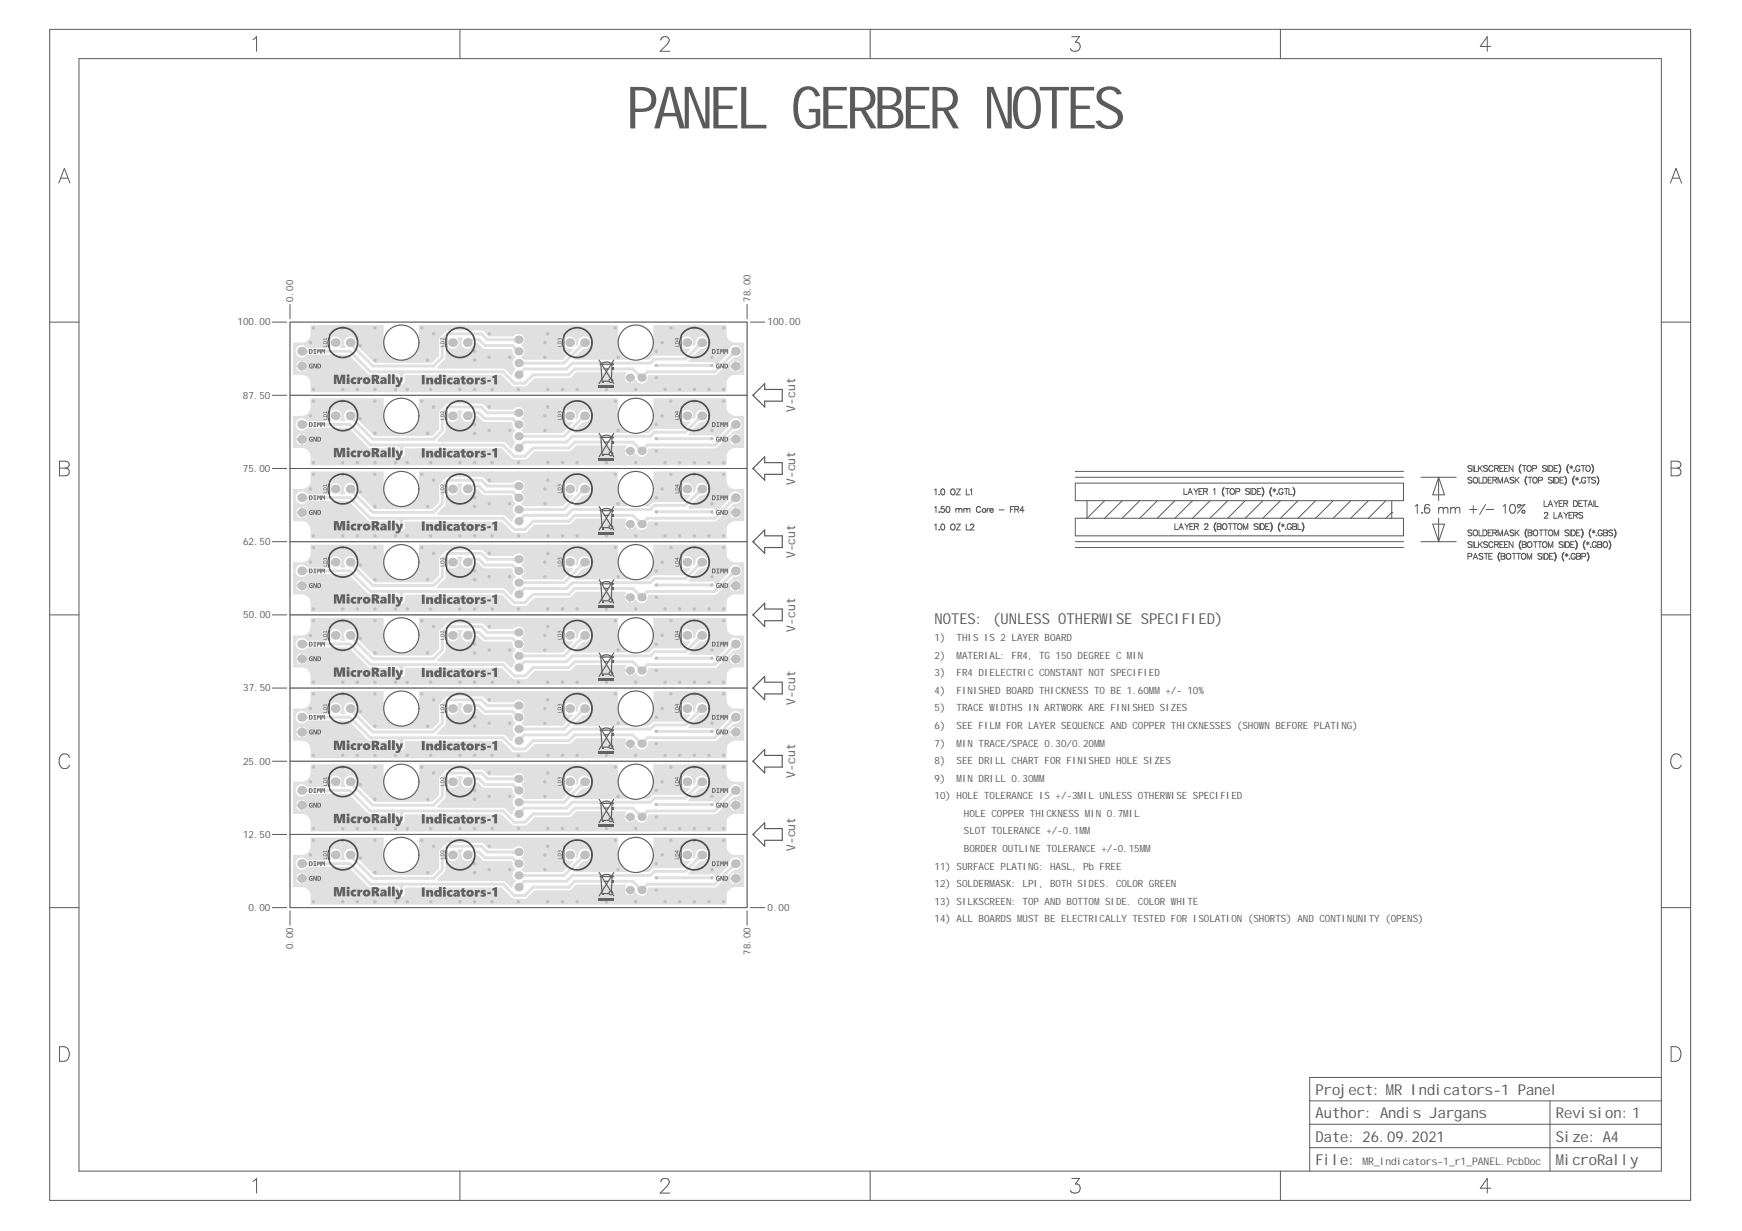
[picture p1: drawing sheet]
<svg xmlns="http://www.w3.org/2000/svg" width="297mm" height="210mm" viewBox="0 0 297 210" stroke-linecap="round" stroke-linejoin="round" font-family="sans-serif">
<defs><g id="words">
<text font-size="10" fill="#5a5a5a" x="106.8" y="21.9">PANEL GERBER NOTES</text>
<g font-size="2.6" fill="#5a5a5a">
<text x="159.4" y="106.3">NOTES: (UNLESS OTHERWISE SPECIFIED)</text>
<text x="224.3" y="190.7">Author: Andis Jargans</text>
<text x="224.3" y="186.7">Project: MR Indicators-1 Panel</text>
<text x="265.3" y="190.7">Revision:1</text>
<text x="224.3" y="194.7">Date: 26.09.2021</text>
<text x="265.3" y="194.7">Size: A4</text>
<text x="224.3" y="198.7">File:</text>
<text x="265.3" y="198.7">MicroRally</text>
</g>
<g font-size="2.1" fill="#5a5a5a">
<text x="135.6" y="70.2" transform="rotate(-90 135.6 70.2)">V-cut</text>
<text x="135.6" y="82.7" transform="rotate(-90 135.6 82.7)">V-cut</text>
<text x="135.6" y="95.2" transform="rotate(-90 135.6 95.2)">V-cut</text>
<text x="135.6" y="107.7" transform="rotate(-90 135.6 107.7)">V-cut</text>
<text x="135.6" y="120.2" transform="rotate(-90 135.6 120.2)">V-cut</text>
<text x="135.6" y="132.6" transform="rotate(-90 135.6 132.6)">V-cut</text>
<text x="135.6" y="145.1" transform="rotate(-90 135.6 145.1)">V-cut</text>
</g>
<text font-size="1.8" fill="#5a5a5a" x="232.3" y="198.7">MR_Indicators-1_r1_PANEL.PcbDoc</text>
<g font-size="1.7" fill="#5a5a5a">
<text x="50" y="51.4" transform="rotate(-90 50 51.4)">0.00</text>
<text x="128" y="51.4" transform="rotate(-90 128 51.4)">78.00</text>
<text x="40.5" y="55.5">100.00</text>
<text x="130.9" y="55.5">100.00</text>
<text x="41.4" y="68">87.50</text>
<text x="41.4" y="80.4">75.00</text>
<text x="41.4" y="92.9">62.50</text>
<text x="41.5" y="105.4">50.00</text>
<text x="159.4" y="112.3">2)</text>
<text x="159.4" y="109.3">1)</text>
<text x="163.1" y="112.3">MATERIAL: FR4, TG 150 DEGREE C MIN</text>
<text x="163.1" y="109.3">THIS IS 2 LAYER BOARD</text>
<text x="41.5" y="117.9">37.50</text>
<text x="159.4" y="118.3">4)</text>
<text x="159.4" y="115.3">3)</text>
<text x="163.1" y="118.3">FINISHED BOARD THICKNESS TO BE 1.60MM +/- 10%</text>
<text x="163.1" y="115.3">FR4 DIELECTRIC CONSTANT NOT SPECIFIED</text>
<text x="159.4" y="124.3">6)</text>
<text x="159.4" y="121.3">5)</text>
<text x="163.1" y="124.3">SEE FILM FOR LAYER SEQUENCE AND COPPER THICKNESSES (SHOWN BEFORE PLATING)</text>
<text x="163.1" y="121.3">TRACE WIDTHS IN ARTWORK ARE FINISHED SIZES</text>
<text x="41.5" y="130.4">25.00</text>
<text x="159.4" y="130.3">8)</text>
<text x="159.4" y="127.3">7)</text>
<text x="163.1" y="130.3">SEE DRILL CHART FOR FINISHED HOLE SIZES</text>
<text x="163.1" y="127.3">MIN TRACE/SPACE 0.30/0.20MM</text>
<text x="159.4" y="133.3">9)</text>
<text x="159.4" y="136.3">10) HOLE TOLERANCE IS +/-3MIL UNLESS OTHERWISE SPECIFIED</text>
<text x="163.1" y="133.3">MIN DRILL 0.30MM</text>
<text x="41.4" y="142.8">12.50</text>
<text x="164.4" y="139.3">HOLE COPPER THICKNESS MIN 0.7MIL</text>
<text x="164.4" y="142.3">SLOT TOLERANCE +/-0.1MM</text>
<text x="159.4" y="148.3">11) SURFACE PLATING: HASL, Pb FREE</text>
<text x="164.4" y="145.3">BORDER OUTLINE TOLERANCE +/-0.15MM</text>
<text x="42.3" y="155.3">0.00</text>
<text x="130.9" y="155.3">0.00</text>
<text x="159.4" y="154.3">13) SILKSCREEN: TOP AND BOTTOM SIDE. COLOR WHITE</text>
<text x="159.4" y="151.3">12) SOLDERMASK: LPI, BOTH SIDES. COLOR GREEN</text>
<text x="50" y="161.9" transform="rotate(-90 50 161.9)">0.00</text>
<text x="159.4" y="157.3">14) ALL BOARDS MUST BE ELECTRICALLY TESTED FOR ISOLATION (SHORTS) AND CONTINUNITY (OPENS)</text>
<text x="128" y="162.8" transform="rotate(-90 128 162.8)">78.00</text>
</g>
</g></defs>
<g fill="#e0e0e0">
<path d="M76 146.3h.2a1.05 1.05 0 0 0 1.6 .3 1.05 1.05 0 0 0 .1-1.5l.2-.3h.7l.1 .3a1.07 1.07 0 0 0 .4 1.7 1.07 1.07 0 0 0 1.5-1h.6l1.1 1h4.7l.2 .4a1.4 1.4 0 0 0 .5 1v.1a1.18 1.18 0 0 0 0 1.9v.2a1.03 1.03 0 0 0-.5 .9l-.2 .1-1-1-.4-.2h-11.2l-.1-.2 1.5-1.6z"/>
<path d="M67.7 151l.7-.5 .8 .5-.4 .1-.1 .4h-.5l-.1-.4z"/>
<path d="M98.9 145.7l.8 .8-.6 .2-.4-.3z"/>
<path d="M118.9 145.7l.8 .8-.6 .2-.4-.3z"/>
<path d="M51.9 146.7l.6 .3v.5l-.6 .3z"/>
<path d="M88.4 150.6l.6-.2 .3 .3-.2 .6z"/>
<path d="M88.9 148.7l.5 .3v.5l-.5 .3z"/>
<path d="M87.5 146.7l.4-.3 .6 .2-.8 .7z"/>
<path d="M87.4 145l.6-.2v1l-.6-.3z"/>
<path d="M79.8 145h.3l.7 .5-.3 .1-.1 .3z"/>
<path d="M124.6 147.2l.8 .8-.6 .2-.3-.4z"/>
<path d="M109.4 151.1l.5-.2 .4 .3-.2 .6z"/>
<path d="M108.5 151.2l.4-.3 .5 .2-.7 .7z"/>
<path d="M76 133.9l.2-.1a1.05 1.05 0 0 0 1.6 .4 1.05 1.05 0 0 0 .1-1.6l.2-.2h.7l.1 .2a1.07 1.07 0 0 0 .4 1.7 1.07 1.07 0 0 0 1.5-.9h.6l1.1 .9 4.7 .1 .2 .3a1.4 1.4 0 0 0 .5 1.1 1.18 1.18 0 0 0 0 2v.1a1.03 1.03 0 0 0-.5 .9l-.2 .1-1-1-.4-.2h-11.2l-.1-.2 1.5-1.6z"/>
<path d="M67.7 138.5l.7-.5 .8 .5-.4 .2-.1 .3h-.5l-.1-.3z"/>
<path d="M98.9 133.3l.8 .7-.6 .2-.4-.3z"/>
<path d="M118.9 133.3l.8 .7-.6 .2-.4-.3z"/>
<path d="M51.9 134.2l.6 .3v.5l-.6 .3z"/>
<path d="M88.4 138.1l.6-.2 .3 .4-.2 .5z"/>
<path d="M88.9 136.3l.5 .2v.5l-.5 .3z"/>
<path d="M87.5 134.3l.4-.4 .6 .2-.8 .7z"/>
<path d="M87.4 132.6l.6-.3v1l-.6-.3z"/>
<path d="M79.8 132.6h.3l.7 .4-.3 .1-.1 .3z"/>
<path d="M124.6 134.7l.8 .8-.6 .2-.3-.3z"/>
<path d="M109.4 138.6l.5-.2 .4 .4-.2 .5z"/>
<path d="M108.5 138.8l.4-.4 .5 .2-.7 .7z"/>
<path d="M76 121.4l.2-.1a1.05 1.05 0 0 0 1.6 .4 1.05 1.05 0 0 0 .1-1.6l.2-.2h.7l.1 .2a1.07 1.07 0 0 0 .4 1.7 1.07 1.07 0 0 0 1.5-.9h.6l1.1 1h4.7l.2 .3a1.4 1.4 0 0 0 .5 1.1 1.18 1.18 0 0 0 0 2v.1a1.03 1.03 0 0 0-.5 .9l-.2 .1-1-1-.4-.1h-11.2l-.1-.3 1.5-1.5z"/>
<path d="M67.7 126.1l.7-.5 .8 .5-.4 .1-.1 .4h-.5l-.1-.4z"/>
<path d="M98.9 120.8l.8 .8-.6 .2-.4-.4z"/>
<path d="M118.9 120.8l.8 .8-.6 .2-.4-.4z"/>
<path d="M51.9 121.7l.6 .3v.5l-.6 .4z"/>
<path d="M88.4 125.6l.6-.2 .3 .4-.2 .6z"/>
<path d="M88.9 123.8l.5 .3v.5l-.5 .2z"/>
<path d="M87.5 121.8l.4-.4 .6 .2-.8 .8z"/>
<path d="M87.4 120.1l.6-.3v1l-.6-.2z"/>
<path d="M79.8 120.1h.3l.7 .5-.3 .1-.1 .2z"/>
<path d="M124.6 122.2l.8 .8-.6 .2-.3-.3z"/>
<path d="M109.4 126.1l.5-.2 .4 .4-.2 .6z"/>
<path d="M108.5 126.3l.4-.4 .5 .2-.7 .8z"/>
<path d="M76 108.9l.2-.1a1.05 1.05 0 0 0 1.6 .4 1.05 1.05 0 0 0 .1-1.6l.2-.2h.7l.1 .2a1.07 1.07 0 0 0 .4 1.7 1.07 1.07 0 0 0 1.5-.9h.6l1.1 1h4.7l.2 .3a1.4 1.4 0 0 0 .5 1.1v.1a1.18 1.18 0 0 0 0 1.9v.2a1.03 1.03 0 0 0-.5 .8l-.2 .1-1-1-.4-.1h-11.2l-.1-.3 1.5-1.5z"/>
<path d="M67.7 113.6l.7-.5 .8 .5-.4 .1-.1 .4h-.5l-.1-.4z"/>
<path d="M98.9 108.3l.8 .8-.6 .2-.4-.4z"/>
<path d="M118.9 108.3l.8 .8-.6 .2-.4-.4z"/>
<path d="M51.9 109.3l.6 .3v.5l-.6 .3z"/>
<path d="M88.4 113.1l.6-.2 .3 .4-.2 .6z"/>
<path d="M88.9 111.3l.5 .3v.5l-.5 .3z"/>
<path d="M87.5 109.3l.4-.3 .6 .1-.8 .8z"/>
<path d="M87.4 107.6l.6-.3v1.1l-.6-.3z"/>
<path d="M79.8 107.6h.3l.7 .5-.3 .1-.1 .2z"/>
<path d="M124.6 109.8l.8 .8-.6 .2-.3-.4z"/>
<path d="M109.4 113.6l.5-.2 .4 .4-.2 .6z"/>
<path d="M108.5 113.8l.4-.4 .5 .2-.7 .8z"/>
<path d="M76 96.4h.2a1.05 1.05 0 0 0 1.6 .3 1.05 1.05 0 0 0 .1-1.5l.2-.3h.7l.1 .3a1.07 1.07 0 0 0 .4 1.6 1.07 1.07 0 0 0 1.5-.9h.6l1.1 1h4.7l.2 .3a1.4 1.4 0 0 0 .5 1.1v.1a1.18 1.18 0 0 0 0 1.9v.2a1.03 1.03 0 0 0-.5 .9l-.2 .1-1-1-.4-.2h-11.2l-.1-.3 1.5-1.5z"/>
<path d="M67.7 101.1l.7-.5 .8 .5-.4 .1-.1 .4h-.5l-.1-.4z"/>
<path d="M98.9 95.8l.8 .8-.6 .2-.4-.4z"/>
<path d="M118.9 95.8l.8 .8-.6 .2-.4-.4z"/>
<path d="M51.9 96.8l.6 .3v.5l-.6 .3z"/>
<path d="M88.4 100.7l.6-.2 .3 .3-.2 .6z"/>
<path d="M88.9 98.8l.5 .3v.5l-.5 .3z"/>
<path d="M87.5 96.8l.4-.3 .6 .2-.8 .7z"/>
<path d="M87.4 95.1l.6-.3v1.1l-.6-.3z"/>
<path d="M79.8 95.1h.3l.7 .5-.3 .1-.1 .2z"/>
<path d="M124.6 97.3l.8 .8-.6 .2-.3-.4z"/>
<path d="M109.4 101.2l.5-.2 .4 .3-.2 .6z"/>
<path d="M108.5 101.3l.4-.3 .5 .2-.7 .7z"/>
<path d="M76 83.9h.2a1.05 1.05 0 0 0 1.6 .3 1.05 1.05 0 0 0 .1-1.5l.2-.3h.7l.1 .3a1.07 1.07 0 0 0 .4 1.7 1.07 1.07 0 0 0 1.5-1h.6l1.1 1h4.7l.2 .3a1.4 1.4 0 0 0 .5 1.1v.1a1.18 1.18 0 0 0 0 1.9v.2a1.03 1.03 0 0 0-.5 .9l-.2 .1-1-1-.4-.2h-11.2l-.1-.2 1.5-1.6z"/>
<path d="M67.7 88.6l.7-.5 .8 .5-.4 .1-.1 .4h-.5l-.1-.4z"/>
<path d="M98.9 83.3l.8 .8-.6 .2-.4-.3z"/>
<path d="M118.9 83.3l.8 .8-.6 .2-.4-.3z"/>
<path d="M51.9 84.3l.6 .3v.5l-.6 .3z"/>
<path d="M88.4 88.2l.6-.2 .3 .3-.2 .6z"/>
<path d="M88.9 86.3l.5 .3v.5l-.5 .3z"/>
<path d="M87.5 84.3l.4-.3 .6 .2-.8 .7z"/>
<path d="M87.4 82.6l.6-.2v1l-.6-.3z"/>
<path d="M79.8 82.6h.3l.7 .5-.3 .1-.1 .3z"/>
<path d="M124.6 84.8l.8 .8-.6 .2-.3-.4z"/>
<path d="M109.4 88.7l.5-.2 .4 .3-.2 .6z"/>
<path d="M108.5 88.8l.4-.3 .5 .2-.7 .7z"/>
<path d="M76 71.5l.2-.1a1.05 1.05 0 0 0 1.6 .4 1.05 1.05 0 0 0 .1-1.6l.2-.2h.7l.1 .2a1.07 1.07 0 0 0 .4 1.7 1.07 1.07 0 0 0 1.5-.9h.6l1.1 .9 4.7 .1 .2 .3a1.4 1.4 0 0 0 .5 1.1 1.18 1.18 0 0 0 0 2v.1a1.03 1.03 0 0 0-.5 .9l-.2 .1-1-1-.4-.2h-11.2l-.1-.2 1.5-1.6z"/>
<path d="M67.7 76.1l.7-.5 .8 .5-.4 .2-.1 .3h-.5l-.1-.3z"/>
<path d="M98.9 70.9l.8 .7-.6 .2-.4-.3z"/>
<path d="M118.9 70.9l.8 .7-.6 .2-.4-.3z"/>
<path d="M51.9 71.8l.6 .3v.5l-.6 .3z"/>
<path d="M88.4 75.7l.6-.2 .3 .4-.2 .5z"/>
<path d="M88.9 73.9l.5 .2v.5l-.5 .3z"/>
<path d="M87.5 71.9l.4-.4 .6 .2-.8 .7z"/>
<path d="M87.4 70.1l.6-.2v1l-.6-.3z"/>
<path d="M79.8 70.2l.3-.1 .7 .5-.3 .1-.1 .3z"/>
<path d="M124.6 72.3l.8 .8-.6 .2-.3-.3z"/>
<path d="M109.4 76.2l.5-.2 .4 .4-.2 .5z"/>
<path d="M108.5 76.4l.4-.4 .5 .2-.7 .7z"/>
<path d="M76 59l.2-.1a1.05 1.05 0 0 0 1.6 .4 1.05 1.05 0 0 0 .1-1.6l.2-.2h.7l.1 .2a1.07 1.07 0 0 0 .4 1.7 1.07 1.07 0 0 0 1.5-.9h.6l1.1 1h4.7l.2 .3a1.4 1.4 0 0 0 .5 1.1 1.18 1.18 0 0 0 0 2v.1a1.03 1.03 0 0 0-.5 .9l-.2 .1-1-1-.4-.1h-11.2l-.1-.3 1.5-1.5z"/>
<path d="M67.7 63.7l.7-.5 .8 .5-.4 .1-.1 .4h-.5l-.1-.4z"/>
<path d="M98.9 58.4l.8 .8-.6 .2-.4-.4z"/>
<path d="M118.9 58.4l.8 .8-.6 .2-.4-.4z"/>
<path d="M51.9 59.3l.6 .3v.5l-.6 .4z"/>
<path d="M88.4 63.2l.6-.2 .3 .4-.2 .6z"/>
<path d="M88.9 61.4l.5 .3v.5l-.5 .2z"/>
<path d="M87.5 59.4l.4-.4 .6 .2-.8 .8z"/>
<path d="M87.4 57.7l.6-.3v1l-.6-.2z"/>
<path d="M79.8 57.7h.3l.7 .5-.3 .1-.1 .2z"/>
<path d="M124.6 59.8l.8 .8-.6 .2-.3-.3z"/>
<path d="M109.4 63.7l.5-.2 .4 .4-.2 .6z"/>
<path d="M108.5 63.9l.4-.4 .5 .2-.7 .8z"/>
<path d="M50 145.8h1.6l.8-.4 .5-.7v-1.9h12.5v3.2a3 3 0 0 0 3.1 2.8 3 3 0 0 0 2.9-3v-3h34v3.2a3 3 0 0 0 1.7 2.5l-.1 .2h-9.1l-.1-.2 1.6-1.6a1.06 1.06 0 0 0 1.3-.8 1.06 1.06 0 0 0-.8-1.3 1.06 1.06 0 0 0-1.3 .9v.4l-.3 .3-.2-.2 .1-.1a1.06 1.06 0 0 0-1-1.4 1.06 1.06 0 0 0-1.1 1.3 1.06 1.06 0 0 0 1.5 .7l.1 .2-1.7 1.8h-6.6l-.5-.3v-.3a1.09 1.09 0 0 0 0-1.8v-.2a1.04 1.04 0 0 0 .1-1.5 1.04 1.04 0 0 0-1.5 .1h-4.2l-.8-.8-.4-.2h-5.8l-1.4 1.3v3l-1.2 1.2h-9.9l-3.1-3.1a1.06 1.06 0 0 0-1.2-1.4 1.06 1.06 0 0 0-.6 1.8l-.1 .2h-.7l-.1-.2 .1-.2a1.06 1.06 0 0 0-1-1.6 1.06 1.06 0 0 0-.7 1.8l-.1 .2h-3.9a1.09 1.09 0 0 0-1.6-.2 1.09 1.09 0 0 0 .1 1.7 1.69 1.69 0 0 0 1.6-.4h6.9l3.5 3.5h4.8l.2 .2-.1 .6a.6 .6 0 0 0 .7 .8 .6 .6 0 0 0 .5-.9v-.6l.2-.1h16.3l1.9 1.9h2.1l.4-.1 1.2-1.3h6.1l1-1h8.5l.1 .3-.3 .5h.9v.2h.2v.8l.4-.2 .2-.2h.3a1.08 1.08 0 0 0 1.3 .4 1.08 1.08 0 0 0 .7-1.1l.1-.2h11.4l3.1-2.9a1.09 1.09 0 0 0 1.3-1.1 1.09 1.09 0 0 0-1.3-1.1 1.69 1.69 0 0 0-.8 1.4l-2.1 2-.2-.1a.6 .6 0 0 0-.8-.4h-3.7l-.1-.2 2-2a1.09 1.09 0 0 0 1.3-1.1 1.09 1.09 0 0 0-1.3-1 1.69 1.69 0 0 0-.9 1.3l-.2 .3-.2-.2a1.05 1.05 0 0 0-.8-1.5 1.05 1.05 0 0 0-1.2 1.2 1.05 1.05 0 0 0 1.5 .8l.1 .2-1.1 1.1h-5l-.3 .1-.6 .6h-.9l-.1-.2 .4-.2a2.97 2.97 0 0 0 1.3-2.5v-3h12.5l.1 1.9 .4 .7 .8 .4h1.7v5.5h-1.7l-.8 .3-.4 .7-.1 2h-71v-2l-.5-.7-.8-.3h-1.6zM51.6 148.9v.7l.8-.1a.94 .94 0 0 0-.8-.6zM50.8 149.1l-.3 .5h.7v-.7zM125.6 148.9v.7l.7-.1a.94 .94 0 0 0-.7-.6zM124.7 149.1l-.2 .5h.7v-.7zM51.6 150l.1 .7a.94 .94 0 0 0 .7-.7zM125.6 150v.7a.94 .94 0 0 0 .7-.7zM124.5 150a.94 .94 0 0 0 .7 .7v-.7zM50.5 150a.94 .94 0 0 0 .7 .7v-.7zM106.5 152l.3 .4 .4 .2v-.6z"/>
<path d="M50 133.3l1.9-.1 .7-.4 .3-.9v-1.6h12.5v3.2a3 3 0 0 0 3.1 2.8 3 3 0 0 0 2.9-3v-3h34v3.2a3 3 0 0 0 1.7 2.5l-.1 .2h-9.1l-.1-.2 1.6-1.6a1.06 1.06 0 0 0 1.3-.8 1.06 1.06 0 0 0-.8-1.3 1.06 1.06 0 0 0-1.3 .9v.4l-.3 .3-.2-.1 .1-.2a1.06 1.06 0 0 0-1-1.4 1.06 1.06 0 0 0-1.1 1.3 1.06 1.06 0 0 0 1.5 .7l.1 .3-1.7 1.7h-6.6l-.5-.3v-.2a1.09 1.09 0 0 0 0-1.9v-.1a1.04 1.04 0 0 0 .1-1.6 1.04 1.04 0 0 0-1.5 .1h-4.2l-.8-.8-.4-.2-5.8 .1-1.4 1.2v3.1l-1.2 1.1h-9.9l-3.1-3.1a1.06 1.06 0 0 0-1.2-1.3 1.06 1.06 0 0 0-.6 1.7l-.1 .2h-.7l-.1-.2 .1-.2a1.06 1.06 0 0 0-1-1.6 1.06 1.06 0 0 0-.7 1.8l-.1 .2h-3.9a1.09 1.09 0 0 0-1.6-.2 1.09 1.09 0 0 0 .1 1.7 1.69 1.69 0 0 0 1.6-.4h6.9l3.5 3.5h4.8l.2 .2-.1 .6a.6 .6 0 0 0 .7 .8 .6 .6 0 0 0 .5-.8v-.7l.2-.1h16.3l1.9 1.9 2.1 .1 .4-.2 1.2-1.3h6.1l1-1h8.5l.1 .3-.3 .5h.9v.2h.2v.9l.4-.3 .2-.2h.3a1.08 1.08 0 0 0 1.3 .5 1.08 1.08 0 0 0 .7-1.2l.1-.2h11.4l3.1-2.9a1.09 1.09 0 0 0 1.3-1.1 1.09 1.09 0 0 0-1.3-1 1.69 1.69 0 0 0-.8 1.3l-2.1 2-.2-.1a.6 .6 0 0 0-.8-.4h-3.7l-.1-.2 2-2a1.09 1.09 0 0 0 1.3-1 1.09 1.09 0 0 0-1.3-1.1 1.69 1.69 0 0 0-.9 1.3l-.2 .3-.2-.1a1.05 1.05 0 0 0-.8-1.5 1.05 1.05 0 0 0-1.2 1.2 1.05 1.05 0 0 0 1.5 .7l.1 .3-1.1 1h-5l-.3 .1-.6 .6h-.9l-.1-.2 .4-.2a2.97 2.97 0 0 0 1.3-2.5v-3h12.5v1.6l.3 .9 .8 .4 1.9 .1v5.5h-1.9l-.8 .5-.3 .8v1.7h-71v-1.7l-.3-.8-.7-.5h-1.9zM51.6 136.4v.7h.8a.94 .94 0 0 0-.8-.7zM50.8 136.6l-.3 .5h.7v-.7zM125.6 136.4v.7h.7a.94 .94 0 0 0-.7-.7zM124.7 136.6l-.2 .5h.7v-.7zM51.6 137.5l.1 .7a.94 .94 0 0 0 .7-.7zM125.6 137.5v.7a.94 .94 0 0 0 .7-.7zM124.5 137.5v.1a.94 .94 0 0 0 .7 .6v-.7zM50.5 137.5v.1a.94 .94 0 0 0 .7 .6v-.7zM106.5 139.5l.3 .4 .4 .3v-.7z"/>
<path d="M50 120.8h1.9l.7-.5 .3-.8v-1.7h12.5v3.2a3 3 0 0 0 3.1 2.8 3 3 0 0 0 2.9-3v-3h34v3.2a3 3 0 0 0 1.7 2.5l-.1 .3h-9.1l-.1-.3 1.6-1.6a1.06 1.06 0 0 0 1.3-.8 1.06 1.06 0 0 0-.8-1.2 1.06 1.06 0 0 0-1.3 .8v.4l-.3 .3-.2-.1 .1-.2a1.06 1.06 0 0 0-1-1.3 1.06 1.06 0 0 0-1.1 1.2 1.06 1.06 0 0 0 1.5 .8l.1 .2-1.7 1.8h-6.6l-.5-.3v-.3a1.09 1.09 0 0 0 0-1.9v-.1a1.04 1.04 0 0 0 .1-1.6 1.04 1.04 0 0 0-1.5 .2h-4.2l-.8-.9-.4-.1h-5.8l-1.4 1.2v3.1l-1.2 1.2h-9.9l-3.1-3.2a1.06 1.06 0 0 0-1.2-1.3 1.06 1.06 0 0 0-.6 1.7l-.1 .2h-.7l-.1-.2 .1-.2a1.06 1.06 0 0 0-1-1.5 1.06 1.06 0 0 0-.7 1.7l-.1 .2h-3.9a1.09 1.09 0 0 0-1.6-.2 1.09 1.09 0 0 0 .1 1.7 1.69 1.69 0 0 0 1.6-.3h6.9l3.5 3.4 4.8 .1 .2 .1-.1 .7a.6 .6 0 0 0 .7 .7 .6 .6 0 0 0 .5-.8v-.6l.2-.1h16.3l1.9 1.8 2.1 .1 .4-.2 1.2-1.2 6.1-.1 1-.9h8.5l.1 .2-.3 .5h.9v.2h.2v.9l.4-.2 .2-.3h.3a1.08 1.08 0 0 0 1.3 .5 1.08 1.08 0 0 0 .7-1.2l.1-.1 11.4-.1 3.1-2.9a1.09 1.09 0 0 0 1.3-1 1.09 1.09 0 0 0-1.3-1.1 1.69 1.69 0 0 0-.8 1.3l-2.1 2.1-.2-.1a.6 .6 0 0 0-.8-.4h-3.7l-.1-.3 2-2a1.09 1.09 0 0 0 1.3-1 1.09 1.09 0 0 0-1.3-1.1 1.69 1.69 0 0 0-.9 1.3l-.2 .3-.2-.1a1.05 1.05 0 0 0-.8-1.5 1.05 1.05 0 0 0-1.2 1.2 1.05 1.05 0 0 0 1.5 .8l.1 .2-1.1 1.1h-5h-.3l-.6 .7h-.9l-.1-.3 .4-.2a2.97 2.97 0 0 0 1.3-2.5v-3h12.5v1.7l.3 .8 .8 .5h1.9v5.5h-1.7l-.8 .3-.4 .8-.1 1.9h-71v-1.9l-.5-.8-.8-.3h-1.6zM51.6 123.9v.7h.8a.94 .94 0 0 0-.8-.7zM50.8 124.2l-.3 .4h.7v-.7zM125.6 123.9v.7h.7a.94 .94 0 0 0-.7-.7zM124.7 124.2l-.2 .4h.7v-.7zM51.6 125l.1 .8a.94 .94 0 0 0 .7-.8zM125.6 125v.8a.94 .94 0 0 0 .7-.8zM124.5 125v.1a.94 .94 0 0 0 .7 .7v-.8zM50.5 125v.1a.94 .94 0 0 0 .7 .7v-.8zM106.5 127l.3 .5 .4 .2v-.7z"/>
<path d="M50 108.3h1.6l.8-.3 .5-.7v-1.9h12.5v3.1a3 3 0 0 0 3.1 2.8 3 3 0 0 0 2.9-3v-2.9h34v3.1a3 3 0 0 0 1.7 2.5l-.1 .3h-9.1l-.1-.3 1.6-1.6a1.06 1.06 0 0 0 1.3-.8 1.06 1.06 0 0 0-.8-1.2 1.06 1.06 0 0 0-1.3 .8v.5l-.3 .2-.2-.1 .1-.2a1.06 1.06 0 0 0-1-1.3 1.06 1.06 0 0 0-1.1 1.2 1.06 1.06 0 0 0 1.5 .8l.1 .2-1.7 1.8h-6.6l-.5-.3v-.3a1.09 1.09 0 0 0 0-1.8v-.2a1.04 1.04 0 0 0 .1-1.6 1.04 1.04 0 0 0-1.5 .2h-4.2l-.8-.9-.4-.1h-5.8l-1.4 1.3v3l-1.2 1.2h-9.9l-3.1-3.2a1.06 1.06 0 0 0-1.2-1.3 1.06 1.06 0 0 0-.6 1.7l-.1 .3h-.7l-.1-.3 .1-.1a1.06 1.06 0 0 0-1-1.6 1.06 1.06 0 0 0-.7 1.7l-.1 .3-3.9-.1a1.09 1.09 0 0 0-1.6-.1 1.09 1.09 0 0 0 .1 1.6 1.69 1.69 0 0 0 1.6-.3h6.9l3.5 3.4 4.8 .1 .2 .1-.1 .7a.6 .6 0 0 0 .7 .7 .6 .6 0 0 0 .5-.8v-.6l.2-.1h16.3l1.9 1.8 2.1 .1 .4-.2 1.2-1.2h6.1l1-1h8.5l.1 .2-.3 .5h.9v.2h.2v.9l.4-.2 .2-.3h.3a1.08 1.08 0 0 0 1.3 .5 1.08 1.08 0 0 0 .7-1.2l.1-.1h11.4l3.1-3a1.09 1.09 0 0 0 1.3-1 1.09 1.09 0 0 0-1.3-1.1 1.69 1.69 0 0 0-.8 1.3l-2.1 2.1-.2-.1a.6 .6 0 0 0-.8-.4h-3.7l-.1-.3 2-1.9a1.09 1.09 0 0 0 1.3-1.1 1.09 1.09 0 0 0-1.3-1.1 1.69 1.69 0 0 0-.9 1.4l-.2 .2-.2-.1a1.05 1.05 0 0 0-.8-1.5 1.05 1.05 0 0 0-1.2 1.2 1.05 1.05 0 0 0 1.5 .8l.1 .2-1.1 1.1h-5l-.3 .1-.6 .6h-.9l-.1-.3 .4-.2a2.97 2.97 0 0 0 1.3-2.5v-2.9h12.5v1.6l.3 .8 .8 .5h1.9v5.5l-1.9 .1-.8 .5-.3 .8v1.6h-71v-1.6l-.3-.8-.7-.5-1.9-.1zM51.6 111.4v.8l.8-.1a.94 .94 0 0 0-.8-.7zM50.8 111.7l-.3 .5h.7v-.8zM125.6 111.4v.8l.7-.1a.94 .94 0 0 0-.7-.7zM124.7 111.7l-.2 .5h.7v-.8zM51.6 112.6l.1 .7a.94 .94 0 0 0 .7-.7zM125.6 112.6v.7a.94 .94 0 0 0 .7-.7zM124.5 112.6a.94 .94 0 0 0 .7 .7v-.7zM50.5 112.6a.94 .94 0 0 0 .7 .7v-.7zM106.5 114.5l.3 .5 .4 .2v-.7z"/>
<path d="M50 95.9l1.9-.1 .7-.5 .3-.8v-1.6h12.5v3.2a3 3 0 0 0 3.1 2.8 3 3 0 0 0 2.9-3v-3h34v3.2a3 3 0 0 0 1.7 2.5l-.1 .2h-9.1l-.1-.3 1.6-1.5a1.06 1.06 0 0 0 1.3-.8 1.06 1.06 0 0 0-.8-1.3 1.06 1.06 0 0 0-1.3 .9v.4l-.3 .3-.2-.2 .1-.2a1.06 1.06 0 0 0-1-1.3 1.06 1.06 0 0 0-1.1 1.3 1.06 1.06 0 0 0 1.5 .7l.1 .2-1.7 1.8h-6.6l-.5-.3v-.3a1.09 1.09 0 0 0 0-1.8v-.2a1.04 1.04 0 0 0 .1-1.6 1.04 1.04 0 0 0-1.5 .2h-4.2l-.8-.8-.4-.2h-5.8l-1.4 1.3v3l-1.2 1.2h-9.9l-3.1-3.2a1.06 1.06 0 0 0-1.2-1.3 1.06 1.06 0 0 0-.6 1.7l-.1 .3h-.7l-.1-.3 .1-.1a1.06 1.06 0 0 0-1-1.6 1.06 1.06 0 0 0-.7 1.7l-.1 .3h-3.9a1.09 1.09 0 0 0-1.6-.2 1.09 1.09 0 0 0 .1 1.7 1.69 1.69 0 0 0 1.6-.4h6.9l3.5 3.4 4.8 .1 .2 .1-.1 .7a.6 .6 0 0 0 .7 .8 .6 .6 0 0 0 .5-.9v-.6l.2-.1h16.3l1.9 1.9h2.1l.4-.1 1.2-1.3h6.1l1-1h8.5l.1 .3-.3 .4h.9v.2h.2v.9l.4-.2 .2-.3h.3a1.08 1.08 0 0 0 1.3 .5 1.08 1.08 0 0 0 .7-1.1l.1-.2h11.4l3.1-2.9a1.09 1.09 0 0 0 1.3-1.1 1.09 1.09 0 0 0-1.3-1.1 1.69 1.69 0 0 0-.8 1.4l-2.1 2-.2-.1a.6 .6 0 0 0-.8-.4h-3.7l-.1-.3 2-1.9a1.09 1.09 0 0 0 1.3-1.1 1.09 1.09 0 0 0-1.3-1.1 1.69 1.69 0 0 0-.9 1.4l-.2 .3-.2-.2a1.05 1.05 0 0 0-.8-1.5 1.05 1.05 0 0 0-1.2 1.2 1.05 1.05 0 0 0 1.5 .8l.1 .2-1.1 1.1h-5l-.3 .1-.6 .6h-.9l-.1-.2 .4-.2a2.97 2.97 0 0 0 1.3-2.5v-3h12.5v1.6l.3 .8 .8 .5 1.9 .1v5.4l-1.9 .1-.8 .5-.3 .8v1.6h-71v-1.6l-.3-.8-.7-.5-1.9-.1zM51.6 98.9v.8l.8-.1a.94 .94 0 0 0-.8-.7zM50.8 99.2l-.3 .5h.7v-.8zM125.6 98.9v.8l.7-.1a.94 .94 0 0 0-.7-.7zM124.7 99.2l-.2 .5h.7v-.8zM51.6 100.1l.1 .7a.94 .94 0 0 0 .7-.7zM125.6 100.1v.7a.94 .94 0 0 0 .7-.7zM124.5 100.1a.94 .94 0 0 0 .7 .7v-.7zM50.5 100.1a.94 .94 0 0 0 .7 .7v-.7zM106.5 102l.3 .5 .4 .2v-.7z"/>
<path d="M50 83.4h1.6l.8-.4 .5-.7v-1.9h12.5v3.2a3 3 0 0 0 3.1 2.8 3 3 0 0 0 2.9-3v-3h34v3.2a3 3 0 0 0 1.7 2.5l-.1 .2h-9.1l-.1-.2 1.6-1.6a1.06 1.06 0 0 0 1.3-.8 1.06 1.06 0 0 0-.8-1.3 1.06 1.06 0 0 0-1.3 .9v.4l-.3 .3-.2-.2 .1-.1a1.06 1.06 0 0 0-1-1.4 1.06 1.06 0 0 0-1.1 1.3 1.06 1.06 0 0 0 1.5 .7l.1 .2-1.7 1.8h-6.6l-.5-.3v-.3a1.09 1.09 0 0 0 0-1.8v-.2a1.04 1.04 0 0 0 .1-1.5 1.04 1.04 0 0 0-1.5 .1h-4.2l-.8-.8-.4-.2h-5.8l-1.4 1.3v3l-1.2 1.2h-9.9l-3.1-3.1a1.06 1.06 0 0 0-1.2-1.4 1.06 1.06 0 0 0-.6 1.8l-.1 .2h-.7l-.1-.2 .1-.2a1.06 1.06 0 0 0-1-1.6 1.06 1.06 0 0 0-.7 1.8l-.1 .2h-3.9a1.09 1.09 0 0 0-1.6-.2 1.09 1.09 0 0 0 .1 1.7 1.69 1.69 0 0 0 1.6-.4h6.9l3.5 3.5h4.8l.2 .2-.1 .6a.6 .6 0 0 0 .7 .8 .6 .6 0 0 0 .5-.9v-.6l.2-.1h16.3l1.9 1.9h2.1l.4-.1 1.2-1.3h6.1l1-1h8.5l.1 .3-.3 .5h.9v.2h.2v.8l.4-.2 .2-.2h.3a1.08 1.08 0 0 0 1.3 .4 1.08 1.08 0 0 0 .7-1.1l.1-.2h11.4l3.1-2.9a1.09 1.09 0 0 0 1.3-1.1 1.09 1.09 0 0 0-1.3-1.1 1.69 1.69 0 0 0-.8 1.4l-2.1 2-.2-.1a.6 .6 0 0 0-.8-.4h-3.7l-.1-.2 2-2a1.09 1.09 0 0 0 1.3-1.1 1.09 1.09 0 0 0-1.3-1 1.69 1.69 0 0 0-.9 1.3l-.2 .3-.2-.2a1.05 1.05 0 0 0-.8-1.5 1.05 1.05 0 0 0-1.2 1.2 1.05 1.05 0 0 0 1.5 .8l.1 .2-1.1 1.1h-5l-.3 .1-.6 .6h-.9l-.1-.2 .4-.2a2.97 2.97 0 0 0 1.3-2.5v-3h12.5l.1 1.9 .4 .7 .8 .4h1.7v5.5h-1.7l-.8 .3-.4 .7-.1 2h-71v-2l-.5-.7-.8-.3h-1.6zM51.6 86.5v.7l.8-.1a.94 .94 0 0 0-.8-.6zM50.8 86.7l-.3 .5h.7v-.7zM125.6 86.5v.7l.7-.1a.94 .94 0 0 0-.7-.6zM124.7 86.7l-.2 .5h.7v-.7zM51.6 87.6l.1 .7a.94 .94 0 0 0 .7-.7zM125.6 87.6v.7a.94 .94 0 0 0 .7-.7zM124.5 87.6a.94 .94 0 0 0 .7 .7v-.7zM50.5 87.6a.94 .94 0 0 0 .7 .7v-.7zM106.5 89.6l.3 .4 .4 .2v-.6z"/>
<path d="M50 70.9l1.9-.1 .7-.4 .3-.9v-1.6h12.5v3.2a3 3 0 0 0 3.1 2.8 3 3 0 0 0 2.9-3v-3h34v3.2a3 3 0 0 0 1.7 2.5l-.1 .2h-9.1l-.1-.2 1.6-1.6a1.06 1.06 0 0 0 1.3-.8 1.06 1.06 0 0 0-.8-1.3 1.06 1.06 0 0 0-1.3 .9v.4l-.3 .3-.2-.1 .1-.2a1.06 1.06 0 0 0-1-1.4 1.06 1.06 0 0 0-1.1 1.3 1.06 1.06 0 0 0 1.5 .7l.1 .3-1.7 1.7h-6.6l-.5-.3v-.2a1.09 1.09 0 0 0 0-1.9v-.1a1.04 1.04 0 0 0 .1-1.6 1.04 1.04 0 0 0-1.5 .1h-4.2l-.8-.8-.4-.2-5.8 .1-1.4 1.2v3.1l-1.2 1.1h-9.9l-3.1-3.1a1.06 1.06 0 0 0-1.2-1.3 1.06 1.06 0 0 0-.6 1.7l-.1 .2h-.7l-.1-.2 .1-.2a1.06 1.06 0 0 0-1-1.6 1.06 1.06 0 0 0-.7 1.8l-.1 .2h-3.9a1.09 1.09 0 0 0-1.6-.2 1.09 1.09 0 0 0 .1 1.7 1.69 1.69 0 0 0 1.6-.4h6.9l3.5 3.5h4.8l.2 .2-.1 .6a.6 .6 0 0 0 .7 .8 .6 .6 0 0 0 .5-.8v-.7l.2-.1h16.3l1.9 1.9 2.1 .1 .4-.2 1.2-1.3h6.1l1-1h8.5l.1 .3-.3 .5h.9v.2h.2v.9l.4-.3 .2-.2h.3a1.08 1.08 0 0 0 1.3 .5 1.08 1.08 0 0 0 .7-1.2l.1-.2h11.4l3.1-2.9a1.09 1.09 0 0 0 1.3-1.1 1.09 1.09 0 0 0-1.3-1 1.69 1.69 0 0 0-.8 1.3l-2.1 2-.2-.1a.6 .6 0 0 0-.8-.4h-3.7l-.1-.2 2-2a1.09 1.09 0 0 0 1.3-1 1.09 1.09 0 0 0-1.3-1.1 1.69 1.69 0 0 0-.9 1.3l-.2 .3-.2-.1a1.05 1.05 0 0 0-.8-1.5 1.05 1.05 0 0 0-1.2 1.2 1.05 1.05 0 0 0 1.5 .7l.1 .3-1.1 1h-5l-.3 .1-.6 .6h-.9l-.1-.2 .4-.2a2.97 2.97 0 0 0 1.3-2.5v-3h12.5v1.6l.3 .9 .8 .4 1.9 .1v5.5h-1.9l-.8 .5-.3 .8v1.7h-71v-1.7l-.3-.8-.7-.5h-1.9zM51.6 74v.7h.8a.94 .94 0 0 0-.8-.7zM50.8 74.2l-.3 .5h.7v-.7zM125.6 74v.7h.7a.94 .94 0 0 0-.7-.7zM124.7 74.2l-.2 .5h.7v-.7zM51.6 75.1l.1 .7a.94 .94 0 0 0 .7-.7zM125.6 75.1v.7a.94 .94 0 0 0 .7-.7zM124.5 75.1v.1a.94 .94 0 0 0 .7 .6v-.7zM50.5 75.1v.1a.94 .94 0 0 0 .7 .6v-.7zM106.5 77.1l.3 .4 .4 .3v-.7z"/>
<path d="M50 58.4h1.9l.7-.5 .3-.8v-1.7h12.5v3.2a3 3 0 0 0 3.1 2.8 3 3 0 0 0 2.9-3v-3h34v3.2a3 3 0 0 0 1.7 2.5l-.1 .3h-9.1l-.1-.3 1.6-1.6a1.06 1.06 0 0 0 1.3-.8 1.06 1.06 0 0 0-.8-1.2 1.06 1.06 0 0 0-1.3 .8v.4l-.3 .3-.2-.1 .1-.2a1.06 1.06 0 0 0-1-1.3 1.06 1.06 0 0 0-1.1 1.2 1.06 1.06 0 0 0 1.5 .8l.1 .2-1.7 1.8h-6.6l-.5-.3v-.3a1.09 1.09 0 0 0 0-1.9v-.1a1.04 1.04 0 0 0 .1-1.6 1.04 1.04 0 0 0-1.5 .2h-4.2l-.8-.9-.4-.1h-5.8l-1.4 1.2v3.1l-1.2 1.2h-9.9l-3.1-3.2a1.06 1.06 0 0 0-1.2-1.3 1.06 1.06 0 0 0-.6 1.7l-.1 .2h-.7l-.1-.2 .1-.2a1.06 1.06 0 0 0-1-1.5 1.06 1.06 0 0 0-.7 1.7l-.1 .2h-3.9a1.09 1.09 0 0 0-1.6-.2 1.09 1.09 0 0 0 .1 1.7 1.69 1.69 0 0 0 1.6-.3l6.9-.1 3.5 3.5 4.8 .1 .2 .1-.1 .7a.6 .6 0 0 0 .7 .7 .6 .6 0 0 0 .5-.8v-.6l.2-.1h16.3l1.9 1.8 2.1 .1 .4-.2 1.2-1.2 6.1-.1 1-.9h8.5l.1 .2-.3 .5h.9v.2h.2v.9l.4-.3 .2-.2h.3a1.08 1.08 0 0 0 1.3 .5 1.08 1.08 0 0 0 .7-1.2l.1-.1 11.4-.1 3.1-2.9a1.09 1.09 0 0 0 1.3-1 1.09 1.09 0 0 0-1.3-1.1 1.69 1.69 0 0 0-.8 1.3l-2.1 2.1-.2-.1a.6 .6 0 0 0-.8-.4h-3.7l-.1-.3 2-2a1.09 1.09 0 0 0 1.3-1 1.09 1.09 0 0 0-1.3-1.1 1.69 1.69 0 0 0-.9 1.3l-.2 .3-.2-.1a1.05 1.05 0 0 0-.8-1.5 1.05 1.05 0 0 0-1.2 1.2 1.05 1.05 0 0 0 1.5 .8l.1 .2-1.1 1.1h-5h-.3l-.6 .7h-.9l-.1-.3 .4-.2a2.97 2.97 0 0 0 1.3-2.5v-3h12.5v1.7l.3 .8 .8 .5h1.9v5.5l-1.9 .1-.8 .5-.3 .8v1.6h-71v-1.6l-.3-.8-.7-.5-1.9-.1zM51.6 61.5v.7h.8a.94 .94 0 0 0-.8-.7zM50.8 61.8l-.3 .4h.7v-.7zM125.6 61.5v.7h.7a.94 .94 0 0 0-.7-.7zM124.7 61.8l-.2 .4h.7v-.7zM51.6 62.6l.1 .8a.94 .94 0 0 0 .7-.8zM125.6 62.6v.8a.94 .94 0 0 0 .7-.8zM124.5 62.6v.1a.94 .94 0 0 0 .7 .7v-.8zM50.5 62.6v.1a.94 .94 0 0 0 .7 .7v-.8zM106.5 64.6l.3 .4 .4 .3v-.7z"/>
</g>
<g fill="none" stroke="#e0e0e0" stroke-width=".5">
<path d="M51.4 59.9h8.2l3.6 3.5h22.6l1.9 1.9h1.8l1.4-1.4h6.1l1-1h9.9l1.5 1.5 1-1h11.5l3.5-3.5M79.7 58.4v-.5h2l1 1h4.7l1 1M88.4 57.9h-5.3l-1-1h-5.7l-1 1v3l-1.5 1.5h-10.3l-3.4-3.4M99.7 58.4l-3.5 3.5h-7.8M119.7 58.4l-2.8 2.8h-5.3l-.7 .7h-13.3l-1 1h-7.2l-1 1M51.4 72.4h8.2l3.6 3.5h22.6l1.9 1.9h1.8l1.4-1.4h6.1l1-1h9.9l1.5 1.5 1-1h11.5l3.5-3.5M68.4 63.4v1.5M68.4 75.9v1.5M79.7 70.9v-.5h2l1 1h4.7l1 1M88.4 70.4h-5.3l-1-1h-5.7l-1 1v3l-1.5 1.5h-10.3l-3.4-3.4M99.7 70.9l-3.5 3.5h-7.8M111.9 74.8h9.5"/>
<path d="M111.9 62.3h9.5M119.7 70.9l-2.8 2.8h-5.3l-.7 .7h-13.3l-1 1h-7.2l-1 1M51.4 97.3h8.2l3.6 3.6h22.6l1.9 1.9h1.8l1.4-1.5h6.1l1-.9h9.9l1.5 1.4 1-.9h11.5l3.5-3.6M51.4 84.9h8.2l3.6 3.5h22.6l1.9 1.9h1.8l1.4-1.4h6.1l1-1h9.9l1.5 1.5 1-1h11.5l3.5-3.5M68.4 88.4v1.5M79.7 83.4v-.5h2l1 1h4.7l1 1M79.7 95.9v-.5h2l1 1h4.7l1 1M88.4 82.9h-5.3l-1-1h-5.7l-1 1v3l-1.5 1.5h-10.3l-3.4-3.4M88.4 95.4h-5.3l-1-1h-5.7l-1 1v3l-1.5 1.5h-10.3l-3.4-3.4M99.7 95.9l-3.5 3.5h-7.8M99.7 83.4l-3.5 3.5h-7.8M111.9 99.8h9.5"/>
<path d="M111.9 87.3h9.5M119.7 95.9l-2.8 2.8h-5.3l-.7 .7h-13.3l-1 1h-7.2l-1 .9M119.7 83.4l-2.8 2.8h-5.3l-.7 .7h-13.3l-1 1h-7.2l-1 1M51.4 109.8h8.2l3.6 3.5h22.6l1.9 2h1.8l1.4-1.5h6.1l1-1h9.9l1.5 1.5 1-1h11.5l3.5-3.5M68.4 100.9v1.4M68.4 113.3v1.5M79.7 108.3v-.5h2l1 1h4.7l1 1M88.4 107.8h-5.3l-1-1h-5.7l-1 1v3l-1.5 1.5h-10.3l-3.4-3.3M99.7 108.3l-3.5 3.5h-7.8M111.9 112.2h9.5M119.7 108.3l-2.8 2.8h-5.3l-.7 .7h-13.3l-1 1h-7.2l-1 1M51.4 134.8h8.2l3.6 3.5h22.6l1.9 1.9h1.8l1.4-1.4h6.1l1-1h9.9l1.5 1.5 1-1h11.5l3.5-3.5"/>
<path d="M51.4 122.3h8.2l3.6 3.5h22.6l1.9 1.9h1.8l1.4-1.4h6.1l1-1h9.9l1.5 1.5 1-1h11.5l3.5-3.5M68.4 125.8v1.5M68.4 138.3v1.5M79.7 120.8v-.5h2l1 1h4.7l1 1M79.7 133.3v-.5h2l1 1h4.7l1 1M88.4 120.3h-5.3l-1-1h-5.7l-1 1v3l-1.5 1.5h-10.3l-3.4-3.4M88.4 132.8h-5.3l-1-1h-5.7l-1 1v3l-1.5 1.5h-10.3l-3.4-3.4M99.7 133.3l-3.5 3.5h-7.8M99.7 120.8l-3.5 3.5h-7.8M111.9 137.2h9.5M111.9 124.7h9.5M119.7 133.3l-2.8 2.8h-5.3l-.7 .7h-13.3l-1 1h-7.2l-1 1"/>
<path d="M119.7 120.8l-2.8 2.8h-5.3l-.7 .7h-13.3l-1 1h-7.2l-1 1M51.4 147.3h8.2l3.6 3.5h22.6l1.9 1.9h1.8l1.4-1.4h6.1l1-1h9.9l1.5 1.5 1-1h11.5l3.5-3.5M68.4 150.8v1.5M79.7 145.8v-.5h2l1 1h4.7l1 1M88.4 145.3h-5.3l-1-1h-5.7l-1 1v3l-1.5 1.5h-10.3l-3.4-3.4M99.7 145.8l-3.5 3.5h-7.8M111.9 149.7h9.5M119.7 145.8l-2.8 2.8h-5.3l-.7 .7h-13.3l-1 1h-7.2l-1 1"/>
</g>
<g fill="#c0c0c0">
<circle cx="118.4" cy="143.3" r=".3"/>
<circle cx="114.4" cy="143.3" r=".3"/>
<circle cx="121.4" cy="148.3" r=".3"/>
<circle cx="111.9" cy="147.3" r=".3"/>
<circle cx="111.9" cy="151.8" r=".3"/>
<circle cx="105.4" cy="148.3" r=".3"/>
<circle cx="60.9" cy="153.8" r=".3"/>
<circle cx="80.9" cy="153.8" r=".3"/>
<circle cx="95.9" cy="153.8" r=".3"/>
<circle cx="115.9" cy="153.8" r=".3"/>
<circle cx="120.9" cy="153.8" r=".3"/>
<circle cx="112.9" cy="145.8" r=".3"/>
<circle cx="92.9" cy="145.8" r=".3"/>
<circle cx="52.9" cy="145.8" r=".3"/>
<circle cx="73.9" cy="144.3" r=".3"/>
<circle cx="72.9" cy="148.8" r=".3"/>
<circle cx="61.4" cy="146.3" r=".3"/>
<circle cx="63.9" cy="148.8" r=".3"/>
<circle cx="123.4" cy="143.3" r=".3"/>
<circle cx="104.9" cy="143.3" r=".3"/>
<circle cx="92.9" cy="148.3" r=".3"/>
<circle cx="80.9" cy="147.3" r=".3"/>
<circle cx="80.9" cy="148.8" r=".3"/>
<circle cx="86.9" cy="148.3" r=".3"/>
<circle cx="83.4" cy="148.3" r=".3"/>
<circle cx="83.4" cy="144.3" r=".3"/>
<circle cx="93.4" cy="144.3" r=".3"/>
<circle cx="71.9" cy="143.3" r=".3"/>
<circle cx="63.9" cy="143.3" r=".3"/>
<circle cx="58.4" cy="143.3" r=".3"/>
<circle cx="53.4" cy="143.3" r=".3"/>
<circle cx="53.4" cy="153.8" r=".3"/>
<circle cx="58.4" cy="153.8" r=".3"/>
<circle cx="63.9" cy="153.8" r=".3"/>
<circle cx="67.4" cy="153.8" r=".3"/>
<circle cx="69.4" cy="153.8" r=".3"/>
<circle cx="73.4" cy="153.8" r=".3"/>
<circle cx="78.4" cy="153.8" r=".3"/>
<circle cx="83.9" cy="153.8" r=".3"/>
<circle cx="123.4" cy="153.8" r=".3"/>
<circle cx="118.4" cy="153.8" r=".3"/>
<circle cx="113.4" cy="153.8" r=".3"/>
<circle cx="108.4" cy="153.8" r=".3"/>
<circle cx="103.4" cy="153.8" r=".3"/>
<circle cx="93.4" cy="153.8" r=".3"/>
<circle cx="98.4" cy="153.8" r=".3"/>
<circle cx="88.4" cy="153.8" r=".3"/>
<circle cx="68.4" cy="152.3" r=".3"/>
<circle cx="121.4" cy="149.7" r=".3"/>
<circle cx="111.9" cy="149.7" r=".3"/>
<circle cx="118.4" cy="130.8" r=".3"/>
<circle cx="114.4" cy="130.8" r=".3"/>
<circle cx="121.4" cy="135.8" r=".3"/>
<circle cx="111.9" cy="134.8" r=".3"/>
<circle cx="111.9" cy="139.3" r=".3"/>
<circle cx="105.4" cy="135.8" r=".3"/>
<circle cx="60.9" cy="141.3" r=".3"/>
<circle cx="80.9" cy="141.3" r=".3"/>
<circle cx="95.9" cy="141.3" r=".3"/>
<circle cx="115.9" cy="141.3" r=".3"/>
<circle cx="120.9" cy="141.3" r=".3"/>
<circle cx="112.9" cy="133.3" r=".3"/>
<circle cx="92.9" cy="133.3" r=".3"/>
<circle cx="52.9" cy="133.3" r=".3"/>
<circle cx="73.9" cy="131.8" r=".3"/>
<circle cx="72.9" cy="136.3" r=".3"/>
<circle cx="61.4" cy="133.8" r=".3"/>
<circle cx="63.9" cy="136.3" r=".3"/>
<circle cx="123.4" cy="130.8" r=".3"/>
<circle cx="104.9" cy="130.8" r=".3"/>
<circle cx="92.9" cy="135.8" r=".3"/>
<circle cx="80.9" cy="134.8" r=".3"/>
<circle cx="80.9" cy="136.3" r=".3"/>
<circle cx="86.9" cy="135.8" r=".3"/>
<circle cx="83.4" cy="135.8" r=".3"/>
<circle cx="83.4" cy="131.8" r=".3"/>
<circle cx="93.4" cy="131.8" r=".3"/>
<circle cx="71.9" cy="130.8" r=".3"/>
<circle cx="63.9" cy="130.8" r=".3"/>
<circle cx="58.4" cy="130.8" r=".3"/>
<circle cx="53.4" cy="130.8" r=".3"/>
<circle cx="53.4" cy="141.3" r=".3"/>
<circle cx="58.4" cy="141.3" r=".3"/>
<circle cx="63.9" cy="141.3" r=".3"/>
<circle cx="67.4" cy="141.3" r=".3"/>
<circle cx="69.4" cy="141.3" r=".3"/>
<circle cx="73.4" cy="141.3" r=".3"/>
<circle cx="78.4" cy="141.3" r=".3"/>
<circle cx="83.9" cy="141.3" r=".3"/>
<circle cx="123.4" cy="141.3" r=".3"/>
<circle cx="118.4" cy="141.3" r=".3"/>
<circle cx="113.4" cy="141.3" r=".3"/>
<circle cx="108.4" cy="141.3" r=".3"/>
<circle cx="103.4" cy="141.3" r=".3"/>
<circle cx="93.4" cy="141.3" r=".3"/>
<circle cx="98.4" cy="141.3" r=".3"/>
<circle cx="88.4" cy="141.3" r=".3"/>
<circle cx="68.4" cy="139.8" r=".3"/>
<circle cx="121.4" cy="137.2" r=".3"/>
<circle cx="111.9" cy="137.2" r=".3"/>
<circle cx="118.4" cy="118.3" r=".3"/>
<circle cx="114.4" cy="118.3" r=".3"/>
<circle cx="121.4" cy="123.3" r=".3"/>
<circle cx="111.9" cy="122.3" r=".3"/>
<circle cx="111.9" cy="126.8" r=".3"/>
<circle cx="105.4" cy="123.3" r=".3"/>
<circle cx="60.9" cy="128.8" r=".3"/>
<circle cx="80.9" cy="128.8" r=".3"/>
<circle cx="95.9" cy="128.8" r=".3"/>
<circle cx="115.9" cy="128.8" r=".3"/>
<circle cx="120.9" cy="128.8" r=".3"/>
<circle cx="112.9" cy="120.8" r=".3"/>
<circle cx="92.9" cy="120.8" r=".3"/>
<circle cx="52.9" cy="120.8" r=".3"/>
<circle cx="73.9" cy="119.3" r=".3"/>
<circle cx="72.9" cy="123.8" r=".3"/>
<circle cx="61.4" cy="121.3" r=".3"/>
<circle cx="63.9" cy="123.8" r=".3"/>
<circle cx="123.4" cy="118.3" r=".3"/>
<circle cx="104.9" cy="118.3" r=".3"/>
<circle cx="92.9" cy="123.3" r=".3"/>
<circle cx="80.9" cy="122.3" r=".3"/>
<circle cx="80.9" cy="123.8" r=".3"/>
<circle cx="86.9" cy="123.3" r=".3"/>
<circle cx="83.4" cy="123.3" r=".3"/>
<circle cx="83.4" cy="119.3" r=".3"/>
<circle cx="93.4" cy="119.3" r=".3"/>
<circle cx="71.9" cy="118.3" r=".3"/>
<circle cx="63.9" cy="118.3" r=".3"/>
<circle cx="58.4" cy="118.3" r=".3"/>
<circle cx="53.4" cy="118.3" r=".3"/>
<circle cx="53.4" cy="128.8" r=".3"/>
<circle cx="58.4" cy="128.8" r=".3"/>
<circle cx="63.9" cy="128.8" r=".3"/>
<circle cx="67.4" cy="128.8" r=".3"/>
<circle cx="69.4" cy="128.8" r=".3"/>
<circle cx="73.4" cy="128.8" r=".3"/>
<circle cx="78.4" cy="128.8" r=".3"/>
<circle cx="83.9" cy="128.8" r=".3"/>
<circle cx="123.4" cy="128.8" r=".3"/>
<circle cx="118.4" cy="128.8" r=".3"/>
<circle cx="113.4" cy="128.8" r=".3"/>
<circle cx="108.4" cy="128.8" r=".3"/>
<circle cx="103.4" cy="128.8" r=".3"/>
<circle cx="93.4" cy="128.8" r=".3"/>
<circle cx="98.4" cy="128.8" r=".3"/>
<circle cx="88.4" cy="128.8" r=".3"/>
<circle cx="68.4" cy="127.3" r=".3"/>
<circle cx="121.4" cy="124.7" r=".3"/>
<circle cx="111.9" cy="124.7" r=".3"/>
<circle cx="118.4" cy="105.8" r=".3"/>
<circle cx="114.4" cy="105.8" r=".3"/>
<circle cx="121.4" cy="110.8" r=".3"/>
<circle cx="111.9" cy="109.8" r=".3"/>
<circle cx="111.9" cy="114.3" r=".3"/>
<circle cx="105.4" cy="110.8" r=".3"/>
<circle cx="60.9" cy="116.3" r=".3"/>
<circle cx="80.9" cy="116.3" r=".3"/>
<circle cx="95.9" cy="116.3" r=".3"/>
<circle cx="115.9" cy="116.3" r=".3"/>
<circle cx="120.9" cy="116.3" r=".3"/>
<circle cx="112.9" cy="108.3" r=".3"/>
<circle cx="92.9" cy="108.3" r=".3"/>
<circle cx="52.9" cy="108.3" r=".3"/>
<circle cx="73.9" cy="106.8" r=".3"/>
<circle cx="72.9" cy="111.3" r=".3"/>
<circle cx="61.4" cy="108.8" r=".3"/>
<circle cx="63.9" cy="111.3" r=".3"/>
<circle cx="123.4" cy="105.8" r=".3"/>
<circle cx="104.9" cy="105.8" r=".3"/>
<circle cx="92.9" cy="110.8" r=".3"/>
<circle cx="80.9" cy="109.8" r=".3"/>
<circle cx="80.9" cy="111.3" r=".3"/>
<circle cx="86.9" cy="110.8" r=".3"/>
<circle cx="83.4" cy="110.8" r=".3"/>
<circle cx="83.4" cy="106.8" r=".3"/>
<circle cx="93.4" cy="106.8" r=".3"/>
<circle cx="71.9" cy="105.8" r=".3"/>
<circle cx="63.9" cy="105.8" r=".3"/>
<circle cx="58.4" cy="105.8" r=".3"/>
<circle cx="53.4" cy="105.8" r=".3"/>
<circle cx="53.4" cy="116.3" r=".3"/>
<circle cx="58.4" cy="116.3" r=".3"/>
<circle cx="63.9" cy="116.3" r=".3"/>
<circle cx="67.4" cy="116.3" r=".3"/>
<circle cx="69.4" cy="116.3" r=".3"/>
<circle cx="73.4" cy="116.3" r=".3"/>
<circle cx="78.4" cy="116.3" r=".3"/>
<circle cx="83.9" cy="116.3" r=".3"/>
<circle cx="123.4" cy="116.3" r=".3"/>
<circle cx="118.4" cy="116.3" r=".3"/>
<circle cx="113.4" cy="116.3" r=".3"/>
<circle cx="108.4" cy="116.3" r=".3"/>
<circle cx="103.4" cy="116.3" r=".3"/>
<circle cx="93.4" cy="116.3" r=".3"/>
<circle cx="98.4" cy="116.3" r=".3"/>
<circle cx="88.4" cy="116.3" r=".3"/>
<circle cx="68.4" cy="114.8" r=".3"/>
<circle cx="121.4" cy="112.2" r=".3"/>
<circle cx="111.9" cy="112.2" r=".3"/>
<circle cx="118.4" cy="93.4" r=".3"/>
<circle cx="114.4" cy="93.4" r=".3"/>
<circle cx="121.4" cy="98.4" r=".3"/>
<circle cx="111.9" cy="97.4" r=".3"/>
<circle cx="111.9" cy="101.8" r=".3"/>
<circle cx="105.4" cy="98.4" r=".3"/>
<circle cx="60.9" cy="103.8" r=".3"/>
<circle cx="80.9" cy="103.8" r=".3"/>
<circle cx="95.9" cy="103.8" r=".3"/>
<circle cx="115.9" cy="103.8" r=".3"/>
<circle cx="120.9" cy="103.8" r=".3"/>
<circle cx="112.9" cy="95.9" r=".3"/>
<circle cx="92.9" cy="95.9" r=".3"/>
<circle cx="52.9" cy="95.9" r=".3"/>
<circle cx="73.9" cy="94.4" r=".3"/>
<circle cx="72.9" cy="98.9" r=".3"/>
<circle cx="61.4" cy="96.4" r=".3"/>
<circle cx="63.9" cy="98.9" r=".3"/>
<circle cx="123.4" cy="93.4" r=".3"/>
<circle cx="104.9" cy="93.4" r=".3"/>
<circle cx="92.9" cy="98.4" r=".3"/>
<circle cx="80.9" cy="97.4" r=".3"/>
<circle cx="80.9" cy="98.9" r=".3"/>
<circle cx="86.9" cy="98.4" r=".3"/>
<circle cx="83.4" cy="98.4" r=".3"/>
<circle cx="83.4" cy="94.4" r=".3"/>
<circle cx="93.4" cy="94.4" r=".3"/>
<circle cx="71.9" cy="93.4" r=".3"/>
<circle cx="63.9" cy="93.4" r=".3"/>
<circle cx="58.4" cy="93.4" r=".3"/>
<circle cx="53.4" cy="93.4" r=".3"/>
<circle cx="53.4" cy="103.8" r=".3"/>
<circle cx="58.4" cy="103.8" r=".3"/>
<circle cx="63.9" cy="103.8" r=".3"/>
<circle cx="67.4" cy="103.8" r=".3"/>
<circle cx="69.4" cy="103.8" r=".3"/>
<circle cx="73.4" cy="103.8" r=".3"/>
<circle cx="78.4" cy="103.8" r=".3"/>
<circle cx="83.9" cy="103.8" r=".3"/>
<circle cx="123.4" cy="103.8" r=".3"/>
<circle cx="118.4" cy="103.8" r=".3"/>
<circle cx="113.4" cy="103.8" r=".3"/>
<circle cx="108.4" cy="103.8" r=".3"/>
<circle cx="103.4" cy="103.8" r=".3"/>
<circle cx="93.4" cy="103.8" r=".3"/>
<circle cx="98.4" cy="103.8" r=".3"/>
<circle cx="88.4" cy="103.8" r=".3"/>
<circle cx="68.4" cy="102.3" r=".3"/>
<circle cx="121.4" cy="99.8" r=".3"/>
<circle cx="111.9" cy="99.8" r=".3"/>
<circle cx="118.4" cy="80.9" r=".3"/>
<circle cx="114.4" cy="80.9" r=".3"/>
<circle cx="121.4" cy="85.9" r=".3"/>
<circle cx="111.9" cy="84.9" r=".3"/>
<circle cx="111.9" cy="89.4" r=".3"/>
<circle cx="105.4" cy="85.9" r=".3"/>
<circle cx="60.9" cy="91.4" r=".3"/>
<circle cx="80.9" cy="91.4" r=".3"/>
<circle cx="95.9" cy="91.4" r=".3"/>
<circle cx="115.9" cy="91.4" r=".3"/>
<circle cx="120.9" cy="91.4" r=".3"/>
<circle cx="112.9" cy="83.4" r=".3"/>
<circle cx="92.9" cy="83.4" r=".3"/>
<circle cx="52.9" cy="83.4" r=".3"/>
<circle cx="73.9" cy="81.9" r=".3"/>
<circle cx="72.9" cy="86.4" r=".3"/>
<circle cx="61.4" cy="83.9" r=".3"/>
<circle cx="63.9" cy="86.4" r=".3"/>
<circle cx="123.4" cy="80.9" r=".3"/>
<circle cx="104.9" cy="80.9" r=".3"/>
<circle cx="92.9" cy="85.9" r=".3"/>
<circle cx="80.9" cy="84.9" r=".3"/>
<circle cx="80.9" cy="86.4" r=".3"/>
<circle cx="86.9" cy="85.9" r=".3"/>
<circle cx="83.4" cy="85.9" r=".3"/>
<circle cx="83.4" cy="81.9" r=".3"/>
<circle cx="93.4" cy="81.9" r=".3"/>
<circle cx="71.9" cy="80.9" r=".3"/>
<circle cx="63.9" cy="80.9" r=".3"/>
<circle cx="58.4" cy="80.9" r=".3"/>
<circle cx="53.4" cy="80.9" r=".3"/>
<circle cx="53.4" cy="91.4" r=".3"/>
<circle cx="58.4" cy="91.4" r=".3"/>
<circle cx="63.9" cy="91.4" r=".3"/>
<circle cx="67.4" cy="91.4" r=".3"/>
<circle cx="69.4" cy="91.4" r=".3"/>
<circle cx="73.4" cy="91.4" r=".3"/>
<circle cx="78.4" cy="91.4" r=".3"/>
<circle cx="83.9" cy="91.4" r=".3"/>
<circle cx="123.4" cy="91.4" r=".3"/>
<circle cx="118.4" cy="91.4" r=".3"/>
<circle cx="113.4" cy="91.4" r=".3"/>
<circle cx="108.4" cy="91.4" r=".3"/>
<circle cx="103.4" cy="91.4" r=".3"/>
<circle cx="93.4" cy="91.4" r=".3"/>
<circle cx="98.4" cy="91.4" r=".3"/>
<circle cx="88.4" cy="91.4" r=".3"/>
<circle cx="68.4" cy="89.9" r=".3"/>
<circle cx="121.4" cy="87.3" r=".3"/>
<circle cx="111.9" cy="87.3" r=".3"/>
<circle cx="118.4" cy="68.4" r=".3"/>
<circle cx="114.4" cy="68.4" r=".3"/>
<circle cx="121.4" cy="73.4" r=".3"/>
<circle cx="111.9" cy="72.4" r=".3"/>
<circle cx="111.9" cy="76.9" r=".3"/>
<circle cx="105.4" cy="73.4" r=".3"/>
<circle cx="60.9" cy="78.9" r=".3"/>
<circle cx="80.9" cy="78.9" r=".3"/>
<circle cx="95.9" cy="78.9" r=".3"/>
<circle cx="115.9" cy="78.9" r=".3"/>
<circle cx="120.9" cy="78.9" r=".3"/>
<circle cx="112.9" cy="70.9" r=".3"/>
<circle cx="92.9" cy="70.9" r=".3"/>
<circle cx="52.9" cy="70.9" r=".3"/>
<circle cx="73.9" cy="69.4" r=".3"/>
<circle cx="72.9" cy="73.9" r=".3"/>
<circle cx="61.4" cy="71.4" r=".3"/>
<circle cx="63.9" cy="73.9" r=".3"/>
<circle cx="123.4" cy="68.4" r=".3"/>
<circle cx="104.9" cy="68.4" r=".3"/>
<circle cx="92.9" cy="73.4" r=".3"/>
<circle cx="80.9" cy="72.4" r=".3"/>
<circle cx="80.9" cy="73.9" r=".3"/>
<circle cx="86.9" cy="73.4" r=".3"/>
<circle cx="83.4" cy="73.4" r=".3"/>
<circle cx="83.4" cy="69.4" r=".3"/>
<circle cx="93.4" cy="69.4" r=".3"/>
<circle cx="71.9" cy="68.4" r=".3"/>
<circle cx="63.9" cy="68.4" r=".3"/>
<circle cx="58.4" cy="68.4" r=".3"/>
<circle cx="53.4" cy="68.4" r=".3"/>
<circle cx="53.4" cy="78.9" r=".3"/>
<circle cx="58.4" cy="78.9" r=".3"/>
<circle cx="63.9" cy="78.9" r=".3"/>
<circle cx="67.4" cy="78.9" r=".3"/>
<circle cx="69.4" cy="78.9" r=".3"/>
<circle cx="73.4" cy="78.9" r=".3"/>
<circle cx="78.4" cy="78.9" r=".3"/>
<circle cx="83.9" cy="78.9" r=".3"/>
<circle cx="123.4" cy="78.9" r=".3"/>
<circle cx="118.4" cy="78.9" r=".3"/>
<circle cx="113.4" cy="78.9" r=".3"/>
<circle cx="108.4" cy="78.9" r=".3"/>
<circle cx="103.4" cy="78.9" r=".3"/>
<circle cx="93.4" cy="78.9" r=".3"/>
<circle cx="98.4" cy="78.9" r=".3"/>
<circle cx="88.4" cy="78.9" r=".3"/>
<circle cx="68.4" cy="77.4" r=".3"/>
<circle cx="121.4" cy="74.8" r=".3"/>
<circle cx="111.9" cy="74.8" r=".3"/>
<circle cx="118.4" cy="55.9" r=".3"/>
<circle cx="114.4" cy="55.9" r=".3"/>
<circle cx="121.4" cy="60.9" r=".3"/>
<circle cx="111.9" cy="59.9" r=".3"/>
<circle cx="111.9" cy="64.4" r=".3"/>
<circle cx="105.4" cy="60.9" r=".3"/>
<circle cx="60.9" cy="66.4" r=".3"/>
<circle cx="80.9" cy="66.4" r=".3"/>
<circle cx="95.9" cy="66.4" r=".3"/>
<circle cx="115.9" cy="66.4" r=".3"/>
<circle cx="120.9" cy="66.4" r=".3"/>
<circle cx="112.9" cy="58.4" r=".3"/>
<circle cx="92.9" cy="58.4" r=".3"/>
<circle cx="52.9" cy="58.4" r=".3"/>
<circle cx="73.9" cy="56.9" r=".3"/>
<circle cx="72.9" cy="61.4" r=".3"/>
<circle cx="61.4" cy="58.9" r=".3"/>
<circle cx="63.9" cy="61.4" r=".3"/>
<circle cx="123.4" cy="55.9" r=".3"/>
<circle cx="104.9" cy="55.9" r=".3"/>
<circle cx="92.9" cy="60.9" r=".3"/>
<circle cx="80.9" cy="59.9" r=".3"/>
<circle cx="80.9" cy="61.4" r=".3"/>
<circle cx="86.9" cy="60.9" r=".3"/>
<circle cx="83.4" cy="60.9" r=".3"/>
<circle cx="83.4" cy="56.9" r=".3"/>
<circle cx="93.4" cy="56.9" r=".3"/>
<circle cx="71.9" cy="55.9" r=".3"/>
<circle cx="63.9" cy="55.9" r=".3"/>
<circle cx="58.4" cy="55.9" r=".3"/>
<circle cx="53.4" cy="55.9" r=".3"/>
<circle cx="53.4" cy="66.4" r=".3"/>
<circle cx="58.4" cy="66.4" r=".3"/>
<circle cx="63.9" cy="66.4" r=".3"/>
<circle cx="67.4" cy="66.4" r=".3"/>
<circle cx="69.4" cy="66.4" r=".3"/>
<circle cx="73.4" cy="66.4" r=".3"/>
<circle cx="78.4" cy="66.4" r=".3"/>
<circle cx="83.9" cy="66.4" r=".3"/>
<circle cx="123.4" cy="66.4" r=".3"/>
<circle cx="118.4" cy="66.4" r=".3"/>
<circle cx="113.4" cy="66.4" r=".3"/>
<circle cx="108.4" cy="66.4" r=".3"/>
<circle cx="103.4" cy="66.4" r=".3"/>
<circle cx="93.4" cy="66.4" r=".3"/>
<circle cx="98.4" cy="66.4" r=".3"/>
<circle cx="88.4" cy="66.4" r=".3"/>
<circle cx="68.4" cy="64.9" r=".3"/>
<circle cx="121.4" cy="62.3" r=".3"/>
<circle cx="111.9" cy="62.3" r=".3"/>
<circle cx="119.7" cy="145.8" r=".75"/>
<circle cx="117.1" cy="145.8" r=".75"/>
<circle cx="107.4" cy="151.8" r=".7"/>
<circle cx="109.4" cy="151.8" r=".7"/>
<circle cx="88.4" cy="145.3" r=".7"/>
<circle cx="88.4" cy="147.3" r=".7"/>
<circle cx="88.4" cy="149.3" r=".7"/>
<circle cx="88.4" cy="151.3" r=".7"/>
<circle cx="59.7" cy="145.8" r=".75"/>
<circle cx="57.2" cy="145.8" r=".75"/>
<circle cx="79.7" cy="145.8" r=".75"/>
<circle cx="77.2" cy="145.8" r=".75"/>
<circle cx="99.7" cy="145.8" r=".75"/>
<circle cx="97.1" cy="145.8" r=".75"/>
<circle cx="125.4" cy="147.3" r=".75"/>
<circle cx="51.4" cy="149.8" r=".75"/>
<circle cx="51.4" cy="147.3" r=".75"/>
<circle cx="125.4" cy="149.8" r=".75"/>
<circle cx="119.7" cy="133.3" r=".75"/>
<circle cx="117.1" cy="133.3" r=".75"/>
<circle cx="107.4" cy="139.3" r=".7"/>
<circle cx="109.4" cy="139.3" r=".7"/>
<circle cx="88.4" cy="132.8" r=".7"/>
<circle cx="88.4" cy="134.8" r=".7"/>
<circle cx="88.4" cy="136.8" r=".7"/>
<circle cx="88.4" cy="138.8" r=".7"/>
<circle cx="59.7" cy="133.3" r=".75"/>
<circle cx="57.2" cy="133.3" r=".75"/>
<circle cx="79.7" cy="133.3" r=".75"/>
<circle cx="77.2" cy="133.3" r=".75"/>
<circle cx="99.7" cy="133.3" r=".75"/>
<circle cx="97.1" cy="133.3" r=".75"/>
<circle cx="125.4" cy="134.8" r=".75"/>
<circle cx="51.4" cy="137.3" r=".75"/>
<circle cx="51.4" cy="134.8" r=".75"/>
<circle cx="125.4" cy="137.3" r=".75"/>
<circle cx="119.7" cy="120.8" r=".75"/>
<circle cx="117.1" cy="120.8" r=".75"/>
<circle cx="107.4" cy="126.8" r=".7"/>
<circle cx="109.4" cy="126.8" r=".7"/>
<circle cx="88.4" cy="120.3" r=".7"/>
<circle cx="88.4" cy="122.3" r=".7"/>
<circle cx="88.4" cy="124.3" r=".7"/>
<circle cx="88.4" cy="126.3" r=".7"/>
<circle cx="59.7" cy="120.8" r=".75"/>
<circle cx="57.2" cy="120.8" r=".75"/>
<circle cx="79.7" cy="120.8" r=".75"/>
<circle cx="77.2" cy="120.8" r=".75"/>
<circle cx="99.7" cy="120.8" r=".75"/>
<circle cx="97.1" cy="120.8" r=".75"/>
<circle cx="125.4" cy="122.3" r=".75"/>
<circle cx="51.4" cy="124.8" r=".75"/>
<circle cx="51.4" cy="122.3" r=".75"/>
<circle cx="125.4" cy="124.8" r=".75"/>
<circle cx="119.7" cy="108.3" r=".75"/>
<circle cx="117.1" cy="108.3" r=".75"/>
<circle cx="107.4" cy="114.3" r=".7"/>
<circle cx="109.4" cy="114.3" r=".7"/>
<circle cx="88.4" cy="107.8" r=".7"/>
<circle cx="88.4" cy="109.8" r=".7"/>
<circle cx="88.4" cy="111.8" r=".7"/>
<circle cx="88.4" cy="113.8" r=".7"/>
<circle cx="59.7" cy="108.3" r=".75"/>
<circle cx="57.2" cy="108.3" r=".75"/>
<circle cx="79.7" cy="108.3" r=".75"/>
<circle cx="77.2" cy="108.3" r=".75"/>
<circle cx="99.7" cy="108.3" r=".75"/>
<circle cx="97.1" cy="108.3" r=".75"/>
<circle cx="125.4" cy="109.8" r=".75"/>
<circle cx="51.4" cy="112.4" r=".75"/>
<circle cx="51.4" cy="109.8" r=".75"/>
<circle cx="125.4" cy="112.4" r=".75"/>
<circle cx="119.7" cy="95.9" r=".75"/>
<circle cx="117.1" cy="95.9" r=".75"/>
<circle cx="107.4" cy="101.8" r=".7"/>
<circle cx="109.4" cy="101.8" r=".7"/>
<circle cx="88.4" cy="95.4" r=".7"/>
<circle cx="88.4" cy="97.4" r=".7"/>
<circle cx="88.4" cy="99.4" r=".7"/>
<circle cx="88.4" cy="101.3" r=".7"/>
<circle cx="59.7" cy="95.9" r=".75"/>
<circle cx="57.2" cy="95.9" r=".75"/>
<circle cx="79.7" cy="95.9" r=".75"/>
<circle cx="77.2" cy="95.9" r=".75"/>
<circle cx="99.7" cy="95.9" r=".75"/>
<circle cx="97.1" cy="95.9" r=".75"/>
<circle cx="125.4" cy="97.3" r=".75"/>
<circle cx="51.4" cy="99.9" r=".75"/>
<circle cx="51.4" cy="97.3" r=".75"/>
<circle cx="125.4" cy="99.9" r=".75"/>
<circle cx="119.7" cy="83.4" r=".75"/>
<circle cx="117.1" cy="83.4" r=".75"/>
<circle cx="107.4" cy="89.4" r=".7"/>
<circle cx="109.4" cy="89.4" r=".7"/>
<circle cx="88.4" cy="82.9" r=".7"/>
<circle cx="88.4" cy="84.9" r=".7"/>
<circle cx="88.4" cy="86.9" r=".7"/>
<circle cx="88.4" cy="88.9" r=".7"/>
<circle cx="59.7" cy="83.4" r=".75"/>
<circle cx="57.2" cy="83.4" r=".75"/>
<circle cx="79.7" cy="83.4" r=".75"/>
<circle cx="77.2" cy="83.4" r=".75"/>
<circle cx="99.7" cy="83.4" r=".75"/>
<circle cx="97.1" cy="83.4" r=".75"/>
<circle cx="125.4" cy="84.9" r=".75"/>
<circle cx="51.4" cy="87.4" r=".75"/>
<circle cx="51.4" cy="84.9" r=".75"/>
<circle cx="125.4" cy="87.4" r=".75"/>
<circle cx="119.7" cy="70.9" r=".75"/>
<circle cx="117.1" cy="70.9" r=".75"/>
<circle cx="107.4" cy="76.9" r=".7"/>
<circle cx="109.4" cy="76.9" r=".7"/>
<circle cx="88.4" cy="70.4" r=".7"/>
<circle cx="88.4" cy="72.4" r=".7"/>
<circle cx="88.4" cy="74.4" r=".7"/>
<circle cx="88.4" cy="76.4" r=".7"/>
<circle cx="59.7" cy="70.9" r=".75"/>
<circle cx="57.2" cy="70.9" r=".75"/>
<circle cx="79.7" cy="70.9" r=".75"/>
<circle cx="77.2" cy="70.9" r=".75"/>
<circle cx="99.7" cy="70.9" r=".75"/>
<circle cx="97.1" cy="70.9" r=".75"/>
<circle cx="125.4" cy="72.4" r=".75"/>
<circle cx="51.4" cy="74.9" r=".75"/>
<circle cx="51.4" cy="72.4" r=".75"/>
<circle cx="125.4" cy="74.9" r=".75"/>
<circle cx="119.7" cy="58.4" r=".75"/>
<circle cx="117.1" cy="58.4" r=".75"/>
<circle cx="107.4" cy="64.4" r=".7"/>
<circle cx="109.4" cy="64.4" r=".7"/>
<circle cx="88.4" cy="57.9" r=".7"/>
<circle cx="88.4" cy="59.9" r=".7"/>
<circle cx="88.4" cy="61.9" r=".7"/>
<circle cx="88.4" cy="63.9" r=".7"/>
<circle cx="59.7" cy="58.4" r=".75"/>
<circle cx="57.2" cy="58.4" r=".75"/>
<circle cx="79.7" cy="58.4" r=".75"/>
<circle cx="77.2" cy="58.4" r=".75"/>
<circle cx="99.7" cy="58.4" r=".75"/>
<circle cx="97.1" cy="58.4" r=".75"/>
<circle cx="125.4" cy="59.9" r=".75"/>
<circle cx="51.4" cy="62.4" r=".75"/>
<circle cx="51.4" cy="59.9" r=".75"/>
<circle cx="125.4" cy="62.4" r=".75"/>
</g>
<g fill="#606060">
<path d="M52.8 147v.6h.2l.1-.2v-.2zM52.7 146.9h.4l.2 .1v.4l-.2 .2-.4 .1zM53.4 146.9h.6v.1h-.2v.6h.2v.1h-.6v-.1h.2v-.6h-.2zM54.1 146.9h.2l.1 .3 .1-.3h.2v.8h-.1v-.7l-.2 .4h-.1l-.1-.4v.7h-.1zM54.8 146.9h.2l.1 .3 .1-.3h.2v.8h-.1v-.7l-.2 .4h-.1l-.1-.4v.7h-.1z"/>
<path d="M52.8 149.5l.5-.1v.1l-.4 .1v.2v.2l.2 .1 .1-.3h-.2v-.1h.3v.4l-.3 .1-.2-.1-.1-.3zM53.4 149.4h.2l.3 .6v-.6h.1v.8h-.2l-.2-.6v.6h-.2zM54.3 149.5v.6l.1-.1 .1-.1 .1-.2zM54.1 149.4h.4l.2 .1v.4l-.1 .2-.5 .1z"/>
<path d="M122.2 149.5l.5-.1v.1l-.4 .1v.2v.2l.2 .1 .1-.3h-.2v-.1h.3v.4l-.3 .1-.2-.1-.1-.3zM122.8 149.4h.2l.3 .6v-.6h.1v.8h-.2l-.2-.6v.6h-.2zM123.7 149.5v.6l.1-.1 .2-.1v-.2zM123.5 149.4h.4l.2 .1v.4l-.1 .2-.5 .1z"/>
<path d="M121.6 147v.6l.1-.1 .1-.1 .1-.2zM121.4 146.9h.4l.2 .1v.4l-.1 .2-.5 .1zM122.2 146.9h.5v.1h-.2v.6h.2v.1h-.5v-.1h.1v-.6h-.1zM122.8 146.9h.2l.1 .3 .1-.3h.2v.8h-.1v-.7l-.1 .4h-.1l-.2-.4v.7h-.1zM123.5 146.9h.2l.1 .3 .1-.3h.2v.8h-.1v-.7l-.1 .4h-.1l-.2-.4v.7h-.1z"/>
<path d="M71.9 151.3h.5v1.6h-.5zM72.7 151.8h.4v.1l.4-.2 .3 .1 .1 1.1h-.5v-.7l-.1-.1-.2 .1v.7h-.4zM74.8 151.2h.5v1.7h-.5v-.1l-.5 .1-.2-.3v-.5l.3-.3 .4 .1zM74.5 152.3a.21 .21 0 0 0 .4 0 .21 .21 0 0 0-.4 0zM76.3 151.9l.3-.1h.6v.3h-.4l-.1 .2 .1 .2h.4v.4h-.5l-.4-.2-.1-.3zM75.5 151.5a.25 .25 0 0 1 .5 0 .25 .25 0 0 1-.5 0zM75.5 151.8h.5v1.1h-.5zM77.7 152.5l.1 .1 .2-.2zM77.4 151.8l.5-.1 .4 .2 .1 1h-.4v-.2l-.3 .2-.3-.1-.1-.2 .1-.3 .6-.2-.2-.1-.4 .1zM78.7 151.5l.5-.1v.4h.2v.3h-.2v.4h.2v.4h-.4l-.2-.2-.1-.6h-.2v-.3h.2zM80 152.1v.4l.2 .1 .1-.4-.1-.1zM79.5 152.4a.65 .65 0 0 1 1.3 0 .65 .65 0 0 1-1.3 0zM81 151.8h.4v.2l.2-.2h.2v.4l-.3 .1-.1 .6h-.4zM82 151.9l.4-.2 .4 .1v.3h-.4l.5 .3-.2 .4-.7 .1v-.4l.4 .1-.4-.3zM83.1 152.1h.6v.4h-.6zM83.9 151.5l.9-.2v1.6h-.5v-1.1l-.4 .1z"/>
<path d="M56.9 151.3h.8l.2 1 .3-1h.7v1.5h-.5v-1.2l-.3 1.2h-.5l-.2-1.2v1.2h-.5zM59.1 151.4a.25 .25 0 0 1 .5 0 .25 .25 0 0 1-.5 0zM59.1 151.7h.5v1.1h-.5zM59.9 151.9l.3-.2h.5v.4h-.3l-.2 .2 .2 .2h.3v.3l-.4 .1-.4-.2-.1-.4zM60.9 151.7h.5v.2l.2-.2h.2v.4l-.4 .1v.6h-.5zM62.4 152.1v.3l.2 .1 .1-.4-.2-.1zM61.9 152.3a.63 .63 0 0 1 1.2 0 .63 .63 0 0 1-1.2 0zM63.9 151.6v.4l.2-.1v-.2zM63.4 151.3h.8l.4 .1v.5l-.3 .2 .2 .2 .2 .5h-.5l-.3-.5v.5h-.5zM65.2 152.4l.2 .2 .1-.3zM64.9 151.8l.5-.1 .4 .1 .1 1h-.4v-.1l-.3 .2-.3-.1-.1-.3 .1-.2 .6-.2-.2-.1-.4 .1zM66.1 151.2h.5v1.6h-.5zM67.4 151.7h.5l.2 .8 .2-.8h.4l-.4 1.3-.4 .3h-.4v-.3h.2l.2-.2zM66.8 151.2h.5v1.6h-.5z"/>
<path d="M115.1 146.4h.6v-.3v.4h-.6zM115.2 145.7v.2h.5l-.1-.2zM115.2 145.6h.4l.1 .4h-.6zM115.2 145.2l.3 .2v-.2zM115.1 145.1h.4l.1-.1 .1 .2h-.1l-.1 .3-.4-.3z"/>
<path d="M95.1 146.4h.6v-.3v.4h-.6zM95.2 145.7v.2h.5l-.1-.3zM95.2 145.6h.4l.1 .4h-.6zM95.1 145.1h.3l.2-.1 .1 .4-.1-.3-.2 .2-.2-.2-.1 .3z"/>
<path d="M75.1 146.4h.6l.1-.3v.4h-.7zM75.2 145.7v.2h.5l-.1-.3zM75.2 145.6h.4l.2 .4h-.7zM75.1 145.1l.3-.1 .3 .3 .1-.3v.4l-.5-.3-.1 .3z"/>
<path d="M55.1 146.4h.6l.1-.3v.4h-.7zM55.3 145.7l-.1 .2h.5l-.1-.3zM55.2 145.6h.5l.1 .4h-.7zM55.1 145.1h.6l.1-.1v.4l-.1-.2h-.5v.2z"/>
<path d="M52.8 134.5v.6h.2l.1-.1v-.3zM52.7 134.4h.4l.2 .2v.3l-.2 .2-.4 .1zM53.4 134.4h.6v.1h-.2v.6h.2v.1h-.6v-.1h.2v-.6h-.2zM54.1 134.4h.2l.1 .4 .1-.4h.2v.8h-.1v-.6l-.2 .4h-.1l-.1-.4v.6h-.1zM54.8 134.4h.2l.1 .4 .1-.4h.2v.8h-.1v-.6l-.2 .4h-.1l-.1-.4v.6h-.1z"/>
<path d="M52.8 137l.5-.1v.2h-.4v.2v.2l.2 .1 .1-.2h-.2v-.2h.3v.5l-.5-.1-.1-.3zM53.4 136.9h.2l.3 .6v-.6h.1v.8h-.2l-.2-.6v.6h-.2zM54.3 137v.6h.1l.1-.1 .1-.3zM54.1 136.9h.4l.2 .2v.3l-.1 .2-.5 .1z"/>
<path d="M122.2 137l.5-.1v.2h-.4v.2v.2l.2 .1 .1-.2h-.2v-.2h.3v.5l-.5-.1-.1-.3zM122.8 136.9h.2l.3 .6v-.6h.1v.8h-.2l-.2-.6v.6h-.2zM123.7 137v.6h.1l.2-.1v-.3zM123.5 136.9h.4l.2 .2v.3l-.1 .2-.5 .1z"/>
<path d="M121.6 134.5v.6h.1l.1-.1 .1-.3zM121.4 134.4h.4l.2 .2v.3l-.1 .2-.5 .1zM122.2 134.4h.5v.1h-.2v.6h.2v.1h-.5v-.1h.1v-.6h-.1zM122.8 134.4h.2l.1 .4 .1-.4h.2v.8h-.1v-.6l-.1 .4h-.1l-.2-.4v.6h-.1zM123.5 134.4h.2l.1 .4 .1-.4h.2v.8h-.1v-.6l-.1 .4h-.1l-.2-.4v.6h-.1z"/>
<path d="M71.9 138.8h.5v1.6h-.5zM72.7 139.3h.4v.2l.4-.2 .3 .1 .1 1h-.5v-.7l-.1-.1-.2 .1v.7h-.4zM74.8 138.7h.5v1.7h-.5v-.1l-.5 .1-.2-.3v-.5l.3-.3 .4 .1zM74.5 139.8a.21 .21 0 0 0 .4 0 .21 .21 0 0 0-.4 0zM76.4 139.4l.3-.1h.5v.4l-.4-.1-.1 .2 .1 .3 .4-.1v.4h-.6l-.3-.2-.1-.4zM75.5 139a.25 .25 0 0 1 .5 0 .25 .25 0 0 1-.5 0zM75.5 139.3h.5v1.1h-.5zM77.7 140v.1h.1l.2-.2zM77.4 139.3h.5l.4 .1 .1 1h-.4v-.2l-.3 .2-.3-.1-.1-.2 .1-.3 .6-.1-.2-.2-.4 .2zM78.7 139.1l.5-.2v.4h.2v.3h-.2v.4l.2 .1v.3h-.4l-.2-.1-.1-.7h-.2v-.3h.2zM80 139.7v.3l.2 .1 .1-.4-.1-.1zM79.5 139.9a.65 .65 0 0 1 1.3 0 .65 .65 0 0 1-1.3 0zM81 139.3h.4v.2l.2-.2h.2v.4l-.3 .1-.1 .6h-.4zM82 139.4l.4-.1h.4v.3h-.4l.5 .3-.2 .4-.7 .1v-.3h.4l-.4-.3zM83.1 139.7h.6v.3h-.6zM83.9 139l.9-.2v1.6h-.5v-1.1l-.4 .1z"/>
<path d="M56.9 138.8h.8l.2 1.1 .3-1.1h.7v1.6h-.5v-1.2l-.3 1.2h-.5l-.2-1.2v1.2h-.5zM59.1 139a.25 .25 0 0 1 .5 0 .25 .25 0 0 1-.5 0zM59.1 139.2h.5v1.2h-.5zM59.9 139.4l.3-.2 .5 .1v.3h-.3l-.2 .2 .2 .2h.3v.3l-.4 .1-.4-.2-.1-.4zM60.9 139.2h.5v.2l.2-.1 .2-.1v.4l-.4 .1v.7h-.5zM62.4 139.6v.3l.2 .1 .1-.3-.2-.2zM61.9 139.8a.63 .63 0 0 1 1.2 0 .63 .63 0 0 1-1.2 0zM63.9 139.1v.4l.2-.1v-.2zM63.4 138.8h.8l.4 .2v.4l-.3 .3 .2 .1 .2 .6h-.5l-.3-.6v.6h-.5zM65.3 139.9v.2h.1l.1-.3zM64.9 139.3l.5-.1 .4 .1 .1 1.1h-.4v-.2l-.3 .2-.3-.1-.1-.3 .1-.2 .6-.2-.2-.1-.4 .1zM66.1 138.7h.5v1.7h-.5zM67.4 139.2h.5l.2 .8 .2-.8h.4l-.4 1.3-.4 .4-.4-.1v-.3h.2l.2-.1zM66.8 138.7h.5v1.7h-.5z"/>
<path d="M115.1 133.9h.6v-.2v.3h-.6zM115.2 133.2v.2h.5l-.1-.2zM115.2 133.1h.4l.1 .4h-.6zM115.2 132.7l.3 .2v-.2zM115.1 132.6h.4l.1-.1 .1 .2h-.1l-.1 .3-.4-.3z"/>
<path d="M95.1 133.9h.6v-.3v.4h-.6zM95.2 133.2v.2h.5l-.1-.2zM95.2 133.1h.4l.1 .4h-.6zM95.1 132.6h.3l.2-.1 .1 .4-.1-.3-.2 .2-.2-.2-.1 .3z"/>
<path d="M75.1 133.9h.6l.1-.3v.4h-.7zM75.2 133.2v.2h.5l-.1-.2zM75.2 133.1h.4l.2 .4h-.7zM75.1 132.6l.3-.1 .3 .3 .1-.3v.4l-.5-.3-.1 .3z"/>
<path d="M55.1 133.9h.6l.1-.3v.4h-.7zM55.3 133.2l-.1 .2h.5l-.1-.2zM55.2 133.1h.5l.1 .4h-.7zM55.1 132.6h.6l.1-.1v.4l-.1-.2h-.5v.2z"/>
<path d="M52.8 122v.6h.2l.1-.1v-.3zM52.7 121.9h.4l.2 .2v.3l-.2 .3h-.4zM53.4 121.9h.6v.1h-.2v.6h.2v.1h-.6v-.1h.2v-.6h-.2zM54.1 121.9h.2l.1 .4 .1-.4h.2v.8h-.1v-.6l-.2 .4h-.1l-.1-.4v.6h-.1zM54.8 121.9h.2l.1 .4 .1-.4h.2v.8h-.1v-.6l-.2 .4h-.1l-.1-.4v.6h-.1z"/>
<path d="M52.8 124.5l.5-.1v.2h-.4v.2v.2l.2 .1 .1-.2h-.2v-.2h.3v.5h-.3l-.2-.1-.1-.3zM53.4 124.4h.2l.3 .6v-.6h.1v.8h-.2l-.2-.6v.6h-.2zM54.3 124.5v.6h.1l.1-.1 .1-.3zM54.1 124.4h.4l.2 .2v.3l-.1 .3h-.5z"/>
<path d="M122.2 124.5l.5-.1v.2h-.4v.2v.2l.2 .1 .1-.2h-.2v-.2h.3v.5h-.3l-.2-.1-.1-.3zM122.8 124.4h.2l.3 .6v-.6h.1v.8h-.2l-.2-.6v.6h-.2zM123.7 124.5v.6h.1l.2-.1v-.3zM123.5 124.4h.4l.2 .2v.3l-.1 .3h-.5z"/>
<path d="M121.6 122v.6h.1l.1-.1 .1-.3zM121.4 121.9h.4l.2 .2v.3l-.1 .3h-.5zM122.2 121.9h.5v.1h-.2v.6h.2v.1h-.5v-.1h.1v-.6h-.1zM122.8 121.9h.2l.1 .4 .1-.4h.2v.8h-.1v-.6l-.1 .4h-.1l-.2-.4v.6h-.1zM123.5 121.9h.2l.1 .4 .1-.4h.2v.8h-.1v-.6l-.1 .4h-.1l-.2-.4v.6h-.1z"/>
<path d="M71.9 126.4h.5v1.5h-.5zM72.7 126.8h.4v.2l.4-.2 .3 .1 .1 1h-.5v-.6l-.1-.2-.2 .2v.6h-.4zM74.8 126.3h.5v1.6h-.5v-.1l-.5 .1-.2-.2v-.6l.3-.3 .4 .1zM74.5 127.3a.21 .21 0 0 0 .4 0 .21 .21 0 0 0-.4 0zM76.3 127l.3-.2h.6v.4l-.4-.1-.1 .3 .1 .2h.4v.3h-.5l-.4-.1-.1-.4zM75.5 126.5a.25 .25 0 0 1 .5 0 .25 .25 0 0 1-.5 0zM75.5 126.8h.5v1.1h-.5zM77.7 127.5v.1h.1l.2-.2zM77.4 126.9l.5-.1 .4 .1 .1 1h-.4v-.1l-.3 .1h-.3l-.1-.3 .1-.2 .6-.2-.2-.1-.4 .1zM78.7 126.6l.5-.1v.3h.2v.3h-.2v.4l.2 .1v.3h-.4l-.2-.1-.1-.7h-.2v-.3h.2zM80 127.2v.3l.2 .1 .1-.4-.1-.1zM79.5 127.4a.65 .65 0 0 1 1.3 0 .65 .65 0 0 1-1.3 0zM81 126.8h.4v.2l.2-.2h.2v.4l-.3 .1-.1 .6h-.4zM82 126.9l.4-.1h.4v.3h-.4l.5 .3-.2 .5h-.7v-.3h.4l-.4-.3zM83.1 127.2h.6v.3h-.6zM83.9 126.5l.9-.2v1.6h-.5v-1.1l-.4 .1z"/>
<path d="M56.9 126.3h.8l.2 1.1 .3-1.1h.7v1.6h-.5v-1.2l-.3 1.2h-.5l-.2-1.2v1.2h-.5zM59.1 126.5a.25 .25 0 0 1 .5 0 .25 .25 0 0 1-.5 0zM59.1 126.8h.5v1.1h-.5zM59.9 126.9l.3-.2 .5 .1v.3h-.3l-.2 .2 .2 .2h.3v.3l-.4 .1-.4-.2-.1-.4zM60.9 126.8h.5v.1l.2-.1 .2-.1v.5l-.4 .1v.6h-.5zM62.4 127.1v.4l.2 .1 .1-.4-.2-.1zM61.9 127.4a.63 .63 0 0 1 1.2 0 .63 .63 0 0 1-1.2 0zM63.9 126.6v.4h.2v-.3zM63.4 126.3h.8l.4 .2v.4l-.3 .3 .2 .2 .2 .5h-.5l-.3-.6v.6h-.5zM65.2 127.4l.2 .2 .1-.2zM64.9 126.8l.5-.1 .4 .2 .1 1h-.4v-.2l-.3 .2-.3-.1-.1-.3 .1-.2 .6-.2-.2-.1-.4 .1zM66.1 126.2h.5v1.7h-.5zM67.4 126.8h.5l.2 .7 .2-.7h.4l-.4 1.3-.4 .3h-.4v-.4l.2 .1 .2-.2zM66.8 126.2h.5v1.7h-.5z"/>
<path d="M115.1 121.5h.6v-.3v.3h-.6zM115.2 120.7v.3h.5l-.1-.3zM115.2 120.7l.4-.1 .1 .4h-.6zM115.2 120.2l.3 .2v-.2zM115.1 120.1h.4l.1-.1 .1 .2h-.1l-.1 .3-.4-.3z"/>
<path d="M95.1 121.4h.6v-.3v.4h-.6zM95.2 120.7v.2h.5l-.1-.2zM95.2 120.6h.4l.1 .4h-.6zM95.1 120.1l.3 .1 .2-.2 .1 .4-.1-.3-.2 .3-.2-.2-.1 .2z"/>
<path d="M75.1 121.4h.6l.1-.3v.4h-.7zM75.2 120.7v.2h.5l-.1-.2zM75.2 120.6h.4l.2 .4h-.7zM75.1 120.1h.3l.3 .2 .1-.3v.4l-.5-.3-.1 .3z"/>
<path d="M55.1 121.4h.6l.1-.3v.4h-.7zM55.3 120.7l-.1 .2h.5l-.1-.2zM55.2 120.6h.5l.1 .4h-.7zM55.1 120.2h.6l.1-.2v.4l-.1-.1h-.5v.2z"/>
<path d="M52.8 109.6v.5h.2l.1-.1v-.3zM52.7 109.4h.4l.2 .2v.4l-.2 .2h-.4zM53.4 109.4h.6v.2h-.2v.5h.2v.1h-.6v-.1h.2v-.5h-.2zM54.1 109.4h.2l.1 .4 .1-.4h.2v.8h-.1v-.6l-.2 .4h-.1l-.1-.4v.6h-.1zM54.8 109.4h.2l.1 .4 .1-.4h.2v.8h-.1v-.6l-.2 .4h-.1l-.1-.4v.6h-.1z"/>
<path d="M52.8 112l.5-.1v.2h-.4v.3v.2h.2l.1-.2h-.2v-.1h.3v.4l-.3 .1-.2-.2-.1-.3zM53.4 111.9h.2l.3 .6v-.6h.1v.8h-.2l-.2-.6v.6h-.2zM54.3 112.1v.5h.1l.1-.1 .1-.3zM54.1 111.9h.4l.2 .2v.4l-.1 .2h-.5z"/>
<path d="M122.2 112l.5-.1v.2h-.4v.3v.2h.2l.1-.2h-.2v-.1h.3v.4l-.3 .1-.2-.2-.1-.3zM122.8 111.9h.2l.3 .6v-.6h.1v.8h-.2l-.2-.6v.6h-.2zM123.7 112.1v.5h.1l.2-.1v-.3zM123.5 111.9h.4l.2 .2v.4l-.1 .2h-.5z"/>
<path d="M121.6 109.6v.5h.1l.1-.1 .1-.3zM121.4 109.4h.4l.2 .2v.4l-.1 .2h-.5zM122.2 109.4h.5v.2h-.2v.5h.2v.1h-.5v-.1h.1v-.5h-.1zM122.8 109.4h.2l.1 .4 .1-.4h.2v.8h-.1v-.6l-.1 .4h-.1l-.2-.4v.6h-.1zM123.5 109.4h.2l.1 .4 .1-.4h.2v.8h-.1v-.6l-.1 .4h-.1l-.2-.4v.6h-.1z"/>
<path d="M71.9 113.9h.5v1.5h-.5zM72.7 114.3h.4v.2l.4-.2 .3 .1 .1 1h-.5v-.6l-.1-.2-.2 .2v.6h-.4zM74.8 113.8h.5v1.6h-.5v-.1l-.5 .1-.2-.3v-.5l.3-.3 .4 .1zM74.5 114.9a.21 .21 0 0 0 .4 0 .21 .21 0 0 0-.4 0zM76.4 114.5l.3-.2h.5v.4h-.4l-.1 .2 .1 .2h.4v.3l-.6 .1-.3-.3-.1-.3zM75.5 114a.25 .25 0 0 1 .5 0 .25 .25 0 0 1-.5 0zM75.5 114.3h.5v1.1h-.5zM77.7 115l.1 .2 .2-.3zM77.4 114.4l.5-.1 .4 .1 .1 1h-.4v-.1l-.3 .2-.3-.1-.1-.3 .1-.2 .6-.2-.2-.1-.4 .1zM78.7 114.1l.5-.1v.3h.2v.3h-.2v.4l.2 .1v.3l-.4 .1-.2-.2-.1-.7h-.2v-.3h.2zM80 114.7v.3l.2 .1 .1-.3-.1-.2zM79.5 114.9a.65 .65 0 0 1 1.3 0 .65 .65 0 0 1-1.3 0zM81 114.3h.4v.2l.2-.2h.2v.4l-.3 .1-.1 .6h-.4zM82 114.4l.4-.1h.4v.4l-.4-.1 .5 .4-.2 .4h-.7v-.3h.4l-.4-.3zM83.1 114.7h.6v.3h-.6zM83.9 114.1l.9-.3v1.6h-.5v-1.1l-.4 .1z"/>
<path d="M56.9 113.8h.8l.2 1.1 .3-1.1h.7v1.6h-.5v-1.2l-.3 1.2h-.5l-.2-1.2v1.2h-.5zM59.1 114a.25 .25 0 0 1 .5 0 .25 .25 0 0 1-.5 0zM59.1 114.3h.5v1.1h-.5zM59.9 114.5l.3-.2h.5v.4l-.3-.1-.2 .2 .2 .3 .3-.1v.4h-.4l-.4-.2-.1-.3zM60.9 114.3h.5v.2l.2-.2h.2v.4l-.4 .1v.6h-.5zM62.4 114.6v.4l.2 .1 .1-.4-.2-.1zM61.9 114.9a.63 .63 0 0 1 1.2 0 .63 .63 0 0 1-1.2 0zM63.9 114.2v.3h.2v-.3zM63.4 113.8h.8l.4 .2v.4l-.3 .3 .2 .2 .2 .5h-.5l-.3-.6v.6h-.5zM65.3 114.9v.2h.1l.1-.2zM64.9 114.3l.5-.1 .4 .2 .1 1h-.4v-.2l-.3 .2-.3-.1-.1-.2 .1-.3 .6-.1-.2-.2-.4 .1zM66.1 113.7h.5v1.7h-.5zM67.4 114.3h.5l.2 .7 .2-.7h.4l-.4 1.3-.4 .3h-.4v-.4l.2 .1 .2-.2zM66.8 113.7h.5v1.7h-.5z"/>
<path d="M115.1 109h.6v-.3v.4h-.6zM115.2 108.2v.3h.5l-.1-.3zM115.2 108.2h.4l.1 .4h-.6zM115.2 107.7l.3 .3v-.3zM115.1 107.6h.4l.1-.1 .1 .2h-.1l-.1 .3-.4-.2z"/>
<path d="M95.1 109h.6v-.3v.3h-.6zM95.2 108.2v.3h.5l-.1-.3zM95.2 108.1h.4l.1 .4h-.6zM95.1 107.6l.3 .1 .2-.1 .1 .4-.1-.4-.2 .3-.2-.2-.1 .2z"/>
<path d="M75.1 109h.6l.1-.3v.3h-.7zM75.2 108.2v.3h.5l-.1-.3zM75.2 108.1h.4l.2 .4h-.7zM75.2 107.6h.2l.3 .3 .1-.4v.5l-.5-.3-.1 .3z"/>
<path d="M55.1 109h.6l.1-.3v.3h-.7zM55.3 108.2l-.1 .3h.5l-.1-.3zM55.2 108.1h.5l.1 .4h-.7zM55.1 107.7h.6l.1-.2v.5l-.1-.2h-.5v.2z"/>
<path d="M52.8 97.1v.5h.2l.1-.1v-.3zM52.7 96.9l.4 .1 .2 .1v.4l-.2 .2-.4 .1zM53.4 96.9h.6v.2h-.2v.5h.2v.2h-.6v-.2h.2v-.5h-.2zM54.1 96.9h.2l.1 .4 .1-.4h.2v.9h-.1v-.7l-.2 .4h-.1l-.1-.4v.7h-.1zM54.8 96.9h.2l.1 .4 .1-.4h.2v.9h-.1v-.7l-.2 .4h-.1l-.1-.4v.7h-.1z"/>
<path d="M52.8 99.5h.5v.1h-.4v.3v.2h.2l.1-.2h-.2v-.1h.3v.4h-.5l-.1-.4zM53.4 99.4h.2l.3 .6v-.6h.1v.9h-.2l-.2-.6v.6h-.2zM54.3 99.6v.5h.1l.1-.1 .1-.3zM54.1 99.4l.4 .1 .2 .1v.4l-.1 .2-.5 .1z"/>
<path d="M122.2 99.5h.5v.1h-.4v.3v.2h.2l.1-.2h-.2v-.1h.3v.4h-.5l-.1-.4zM122.8 99.4h.2l.3 .6v-.6h.1v.9h-.2l-.2-.6v.6h-.2zM123.7 99.6v.5h.1l.2-.1v-.3zM123.5 99.4l.4 .1 .2 .1v.4l-.1 .2-.5 .1z"/>
<path d="M121.6 97.1v.5h.1l.1-.1 .1-.3zM121.4 96.9l.4 .1 .2 .1v.4l-.1 .2-.5 .1zM122.2 96.9h.5v.2h-.2v.5h.2v.2h-.5v-.2h.1v-.5h-.1zM122.8 96.9h.2l.1 .4 .1-.4h.2v.9h-.1v-.7l-.1 .4h-.1l-.2-.4v.7h-.1zM123.5 96.9h.2l.1 .4 .1-.4h.2v.9h-.1v-.7l-.1 .4h-.1l-.2-.4v.7h-.1z"/>
<path d="M71.9 101.4h.5v1.6h-.5zM72.7 101.8h.4v.2l.4-.2 .3 .1 .1 1.1h-.5v-.7l-.1-.1-.2 .1v.7h-.4zM74.8 101.3h.5v1.7h-.5v-.2l-.5 .2-.2-.3v-.5l.3-.4 .4 .2zM74.5 102.4a.21 .21 0 0 0 .4 0 .21 .21 0 0 0-.4 0zM76.3 102l.3-.2 .6 .1v.3h-.4l-.1 .2 .1 .2h.4v.3l-.5 .1-.4-.2-.1-.4zM75.5 101.6a.25 .25 0 0 1 .5 0 .25 .25 0 0 1-.5 0zM75.5 101.8h.5v1.2h-.5zM77.7 102.5v.2h.1l.2-.2zM77.4 101.9l.5-.1 .4 .1 .1 1.1h-.4v-.2l-.3 .2-.3-.1-.1-.3 .1-.2 .6-.2-.2-.1-.4 .1zM78.7 101.6l.5-.1v.3h.2v.4h-.2v.4h.2v.4h-.4l-.2-.2-.1-.6h-.2v-.4h.2zM80 102.2v.3l.2 .1 .1-.3-.1-.1zM79.5 102.4a.65 .65 0 0 1 1.3 0 .65 .65 0 0 1-1.3 0zM81 101.8h.4v.2l.2-.1 .2-.1v.4l-.3 .2-.1 .6h-.4zM82 102l.4-.2 .4 .1v.3h-.4l.5 .3-.2 .4h-.7v-.3h.4l-.4-.2zM83.1 102.2h.6v.3h-.6zM83.9 101.6l.9-.2v1.6h-.5v-1.2l-.4 .1z"/>
<path d="M56.9 101.3h.8l.2 1.1 .3-1.1h.7v1.6h-.5v-1.2l-.3 1.2h-.5l-.2-1.2v1.2h-.5zM59.1 101.5a.25 .25 0 0 1 .5 0 .25 .25 0 0 1-.5 0zM59.1 101.8h.5v1.1h-.5zM59.9 102l.3-.2h.5v.4l-.3-.1-.2 .3 .2 .2 .3-.1v.4h-.4l-.4-.1-.1-.4zM60.9 101.8h.5v.2l.2-.2h.2v.4l-.4 .1v.6h-.5zM62.4 102.2v.3l.2 .1 .1-.4-.2-.1zM61.9 102.4a.63 .63 0 0 1 1.2 0 .63 .63 0 0 1-1.2 0zM63.9 101.7v.3h.2v-.3zM63.4 101.3h.8l.4 .2v.5l-.3 .2 .2 .2 .2 .5h-.5l-.3-.5v.5h-.5zM65.2 102.5l.2 .1 .1-.2zM64.9 101.9l.5-.1 .4 .1 .1 1h-.4v-.2l-.3 .2-.3-.1-.1-.2 .1-.2 .6-.2-.2-.1-.4 .1zM66.1 101.3h.5v1.6h-.5zM67.4 101.8h.5l.2 .7 .2-.7h.4l-.4 1.3-.4 .3h-.4v-.4l.2 .1 .2-.2zM66.8 101.3h.5v1.6h-.5z"/>
<path d="M115.1 96.5h.6v-.3v.4h-.6zM115.2 95.8v.2h.5l-.1-.3zM115.2 95.7h.4l.1 .4h-.6zM115.2 95.2l.3 .3v-.3zM115.1 95.2h.4l.1-.2 .1 .2h-.1l-.1 .4-.4-.3z"/>
<path d="M95.1 96.5h.6v-.3v.4h-.6zM95.2 95.7v.3h.5l-.1-.3zM95.2 95.7l.4-.1 .1 .5h-.6zM95.1 95.1l.3 .1 .2-.1 .1 .4-.1-.3-.2 .2-.2-.2-.1 .3z"/>
<path d="M75.1 96.5h.6l.1-.3v.4h-.7zM75.2 95.7v.3h.5l-.1-.3zM75.2 95.7l.4-.1 .2 .5h-.7zM75.1 95.1h.3l.3 .3 .1-.3v.4l-.5-.3-.1 .3z"/>
<path d="M55.1 96.5h.6l.1-.3v.4h-.7zM55.3 95.7l-.1 .3h.5l-.1-.3zM55.2 95.7l.5-.1 .1 .5h-.7zM55.1 95.2h.6l.1-.1v.4l-.1-.2h-.5v.2z"/>
<path d="M52.8 84.6v.6h.2l.1-.2v-.2zM52.7 84.5h.4l.2 .1v.4l-.2 .2-.4 .1zM53.4 84.5h.6v.1h-.2v.6h.2v.1h-.6v-.1h.2v-.6h-.2zM54.1 84.5h.2l.1 .3 .1-.3h.2v.8h-.1v-.7l-.2 .4h-.1l-.1-.4v.7h-.1zM54.8 84.5h.2l.1 .3 .1-.3h.2v.8h-.1v-.7l-.2 .4h-.1l-.1-.4v.7h-.1z"/>
<path d="M52.8 87.1l.5-.1v.1l-.4 .1v.2v.2l.2 .1 .1-.3h-.2v-.1h.3v.4h-.5l-.1-.3zM53.4 87h.2l.3 .5v-.5h.1v.8h-.2l-.2-.6v.6h-.2zM54.3 87.1v.6l.1-.1 .1-.1 .1-.2zM54.1 87h.4l.2 .1v.4l-.1 .2-.5 .1z"/>
<path d="M122.2 87.1l.5-.1v.1l-.4 .1v.2v.2l.2 .1 .1-.3h-.2v-.1h.3v.4h-.5l-.1-.3zM122.8 87h.2l.3 .5v-.5h.1v.8h-.2l-.2-.6v.6h-.2zM123.7 87.1v.6l.1-.1 .2-.1v-.2zM123.5 87h.4l.2 .1v.4l-.1 .2-.5 .1z"/>
<path d="M121.6 84.6v.6l.1-.1 .1-.1 .1-.2zM121.4 84.5h.4l.2 .1v.4l-.1 .2-.5 .1zM122.2 84.5h.5v.1h-.2v.6h.2v.1h-.5v-.1h.1v-.6h-.1zM122.8 84.5h.2l.1 .3 .1-.3h.2v.8h-.1v-.7l-.1 .4h-.1l-.2-.4v.7h-.1zM123.5 84.5h.2l.1 .3 .1-.3h.2v.8h-.1v-.7l-.1 .4h-.1l-.2-.4v.7h-.1z"/>
<path d="M71.9 88.9h.5v1.6h-.5zM72.7 89.4h.4v.1l.4-.2 .3 .1 .1 1.1h-.5v-.7l-.1-.1-.2 .1v.7h-.4zM74.8 88.8h.5v1.7h-.5v-.1l-.5 .1-.2-.3v-.5l.3-.4 .4 .2zM74.5 89.9a.21 .21 0 0 0 .4 0 .21 .21 0 0 0-.4 0zM76.3 89.5l.3-.1h.6v.3h-.4l-.1 .2 .1 .2h.4v.4h-.5l-.4-.2-.1-.3zM75.5 89.1a.25 .25 0 0 1 .5 0 .25 .25 0 0 1-.5 0zM75.5 89.4h.5v1.1h-.5zM77.7 90v.2h.1l.2-.2zM77.4 89.4l.5-.1 .4 .2 .1 1h-.4v-.2l-.3 .2-.3-.1-.1-.2 .1-.3 .6-.2-.2-.1-.4 .1zM78.7 89.1l.5-.1v.4h.2v.3h-.2v.4h.2v.4h-.4l-.2-.2-.1-.6h-.2v-.3h.2zM80 89.7v.4l.2 .1 .1-.4-.1-.1zM79.5 90a.65 .65 0 0 1 1.3 0 .65 .65 0 0 1-1.3 0zM81 89.4h.4v.2l.2-.2h.2v.4l-.3 .1-.1 .6h-.4zM82 89.5l.4-.2 .4 .1v.3h-.4l.5 .3-.2 .4-.7 .1v-.4l.4 .1-.4-.3zM83.1 89.7h.6v.4h-.6zM83.9 89.1l.9-.2v1.6h-.5v-1.1l-.4 .1z"/>
<path d="M56.9 88.9h.8l.2 1 .3-1h.7v1.5h-.5v-1.2l-.3 1.2h-.5l-.2-1.2v1.2h-.5zM59.1 89a.25 .25 0 0 1 .5 0 .25 .25 0 0 1-.5 0zM59.1 89.3h.5v1.1h-.5zM59.9 89.5l.3-.2h.5v.4h-.3l-.2 .2 .2 .2h.3v.3l-.4 .1-.4-.2-.1-.4zM60.9 89.3h.5v.2l.2-.2h.2v.4l-.4 .1v.6h-.5zM62.4 89.7v.3l.2 .1 .1-.4-.2-.1zM61.9 89.9a.63 .63 0 0 1 1.2 0 .63 .63 0 0 1-1.2 0zM63.9 89.2v.3h.2v-.2zM63.4 88.9h.8l.4 .1v.5l-.3 .2 .2 .2 .2 .5h-.5l-.3-.5v.5h-.5zM65.2 90l.2 .2 .1-.3zM64.9 89.4l.5-.1 .4 .1 .1 1h-.4v-.1l-.3 .2-.3-.1-.1-.3 .1-.2 .6-.2-.2-.1-.4 .1zM66.1 88.8h.5v1.6h-.5zM67.4 89.3h.5l.2 .8 .2-.8h.4l-.4 1.3-.4 .3h-.4v-.3h.2l.2-.2zM66.8 88.8h.5v1.6h-.5z"/>
<path d="M115.1 84h.6v-.3v.4h-.6zM115.2 83.3v.2h.5l-.1-.2zM115.2 83.2h.4l.1 .4h-.6zM115.2 82.8l.3 .2v-.2zM115.1 82.7h.4l.1-.1 .1 .2h-.1l-.1 .3-.4-.3z"/>
<path d="M95.1 84h.6v-.3v.4h-.6zM95.2 83.3v.2h.5l-.1-.3zM95.2 83.2h.4l.1 .4h-.6zM95.1 82.7h.3l.2-.1 .1 .4-.1-.3-.2 .2-.2-.2-.1 .3z"/>
<path d="M75.1 84h.6l.1-.3v.4h-.7zM75.2 83.3v.2h.5l-.1-.3zM75.2 83.2h.4l.2 .4h-.7zM75.1 82.7l.3-.1 .3 .3 .1-.3v.4l-.5-.3-.1 .3z"/>
<path d="M55.1 84h.6l.1-.3v.4h-.7zM55.3 83.3l-.1 .2h.5l-.1-.3zM55.2 83.2h.5l.1 .4h-.7zM55.1 82.7h.6l.1-.1v.4l-.1-.2h-.5v.2z"/>
<path d="M52.8 72.1v.6h.2l.1-.1v-.3zM52.7 72h.4l.2 .2v.3l-.2 .2-.4 .1zM53.4 72h.6v.1h-.2v.6h.2v.1h-.6v-.1h.2v-.6h-.2zM54.1 72h.2l.1 .4 .1-.4h.2v.8h-.1v-.6l-.2 .4h-.1l-.1-.4v.6h-.1zM54.8 72h.2l.1 .4 .1-.4h.2v.8h-.1v-.6l-.2 .4h-.1l-.1-.4v.6h-.1z"/>
<path d="M52.8 74.6l.5-.1v.2h-.4v.2v.2l.2 .1 .1-.2h-.2v-.2h.3v.5l-.5-.1-.1-.3zM53.4 74.5h.2l.3 .6v-.6h.1v.8h-.2l-.2-.6v.6h-.2zM54.3 74.6v.6h.1l.1-.1 .1-.3zM54.1 74.5h.4l.2 .2v.3l-.1 .2-.5 .1z"/>
<path d="M122.2 74.6l.5-.1v.2h-.4v.2v.2l.2 .1 .1-.2h-.2v-.2h.3v.5l-.5-.1-.1-.3zM122.8 74.5h.2l.3 .6v-.6h.1v.8h-.2l-.2-.6v.6h-.2zM123.7 74.6v.6h.1l.2-.1v-.3zM123.5 74.5h.4l.2 .2v.3l-.1 .2-.5 .1z"/>
<path d="M121.6 72.1v.6h.1l.1-.1 .1-.3zM121.4 72h.4l.2 .2v.3l-.1 .2-.5 .1zM122.2 72h.5v.1h-.2v.6h.2v.1h-.5v-.1h.1v-.6h-.1zM122.8 72h.2l.1 .4 .1-.4h.2v.8h-.1v-.6l-.1 .4h-.1l-.2-.4v.6h-.1zM123.5 72h.2l.1 .4 .1-.4h.2v.8h-.1v-.6l-.1 .4h-.1l-.2-.4v.6h-.1z"/>
<path d="M71.9 76.4h.5v1.6h-.5zM72.7 76.9h.4v.2l.4-.2 .3 .1 .1 1h-.5v-.7l-.1-.1-.2 .1v.7h-.4zM74.8 76.3h.5v1.7h-.5v-.1l-.4 .1-.3-.2v-.5l.3-.4 .4 .1zM74.5 77.4a.21 .21 0 0 0 .4 0 .21 .21 0 0 0-.4 0zM76.4 77l.3-.1h.5v.4l-.4-.1-.1 .2 .1 .3 .4-.1v.4h-.6l-.3-.2-.1-.4zM75.5 76.6a.25 .25 0 0 1 .5 0 .25 .25 0 0 1-.5 0zM75.5 76.9h.5v1.1h-.5zM77.7 77.6l.1 .1 .2-.2zM77.4 76.9h.5l.4 .1 .1 1h-.4v-.2l-.3 .2-.3-.1-.1-.2 .1-.3 .6-.1-.2-.2-.4 .1zM78.7 76.7l.5-.2v.4h.2v.3h-.2v.4l.2 .1v.3h-.4l-.2-.1-.1-.7h-.2v-.3h.2zM80 77.3v.3l.2 .1 .1-.4-.1-.1zM79.5 77.5a.65 .65 0 0 1 1.3 0 .65 .65 0 0 1-1.3 0zM81 76.9h.4v.2l.2-.2h.2v.4l-.3 .1-.1 .6h-.4zM82 77l.4-.1h.4v.3h-.4l.5 .3-.2 .4-.7 .1v-.3h.4l-.4-.3zM83.1 77.3h.6v.3h-.6zM83.9 76.6l.9-.2v1.6h-.5v-1.1l-.4 .1z"/>
<path d="M56.9 76.4h.8l.2 1.1 .3-1.1h.7v1.6h-.5v-1.2l-.3 1.2h-.5l-.2-1.2v1.2h-.5zM59.1 76.6a.25 .25 0 0 1 .5 0 .25 .25 0 0 1-.5 0zM59.1 76.8h.5v1.2h-.5zM59.9 77l.3-.2 .5 .1v.3h-.3l-.2 .2 .2 .2h.3v.3l-.4 .1-.4-.2-.1-.4zM60.9 76.8h.5v.2l.2-.2h.2v.4l-.4 .1v.7h-.5zM62.4 77.2v.3l.2 .1 .1-.3-.2-.2zM61.9 77.4a.63 .63 0 0 1 1.2 0 .63 .63 0 0 1-1.2 0zM63.9 76.7v.4l.2-.1v-.2zM63.4 76.4h.8l.4 .2v.4l-.3 .3 .2 .1 .2 .6h-.5l-.3-.6v.6h-.5zM65.3 77.5v.2h.1l.1-.3zM64.9 76.9l.5-.1 .4 .1 .1 1.1h-.4v-.2l-.3 .2-.3-.1-.1-.3 .1-.2 .6-.2-.2-.1-.4 .1zM66.1 76.3h.5v1.7h-.5zM67.4 76.8h.5l.2 .8 .2-.8h.4l-.4 1.3-.4 .4-.4-.1v-.3h.2l.2-.1zM66.8 76.3h.5v1.7h-.5z"/>
<path d="M115.1 71.5h.6v-.2v.3h-.6zM115.2 70.8v.2h.5l-.1-.2zM115.2 70.7h.4l.1 .4h-.6zM115.2 70.3l.3 .2v-.2zM115.1 70.2h.4l.1-.1 .1 .2h-.1l-.1 .3-.4-.3z"/>
<path d="M95.1 71.5h.6v-.3v.4h-.6zM95.2 70.8v.2h.5l-.1-.2zM95.2 70.7h.4l.1 .4h-.6zM95.1 70.2h.3l.2-.1 .1 .4-.1-.3-.2 .2-.2-.2-.1 .3z"/>
<path d="M75.1 71.5h.6l.1-.3v.4h-.7zM75.2 70.8v.2h.5l-.1-.2zM75.2 70.7h.5l.1 .4h-.7zM75.1 70.2l.3-.1 .3 .3 .1-.3v.4l-.5-.3-.1 .3z"/>
<path d="M55.1 71.5h.6l.1-.3v.4h-.7zM55.3 70.8l-.1 .2h.5l-.1-.2zM55.2 70.7h.5l.1 .4h-.7zM55.1 70.2h.6l.1-.1v.4l-.1-.2h-.5v.2z"/>
<path d="M52.8 59.6v.6h.2l.1-.1v-.3zM52.7 59.5h.4l.2 .2v.3l-.2 .3h-.4zM53.4 59.5h.6v.1h-.2v.6h.2v.1h-.6v-.1h.2v-.6h-.2zM54.1 59.5h.2l.1 .4 .1-.4h.2v.8h-.1v-.6l-.2 .4h-.1l-.1-.4v.6h-.1zM54.8 59.5h.2l.1 .4 .1-.4h.2v.8h-.1v-.6l-.2 .4h-.1l-.1-.4v.6h-.1z"/>
<path d="M52.8 62.1l.5-.1v.2h-.4v.2v.2l.2 .1 .1-.2h-.2v-.2h.3v.5h-.3l-.2-.1-.1-.3zM53.4 62h.2l.3 .6v-.6h.1v.8h-.2l-.2-.6v.6h-.2zM54.3 62.1v.6h.1l.1-.1 .1-.3zM54.1 62h.4l.2 .2v.3l-.1 .3h-.5z"/>
<path d="M122.2 62.1l.5-.1v.2h-.4v.2v.2l.2 .1 .1-.2h-.2v-.2h.3v.5h-.3l-.2-.1-.1-.3zM122.8 62h.2l.3 .6v-.6h.1v.8h-.2l-.2-.6v.6h-.2zM123.7 62.1v.6h.1l.2-.1v-.3zM123.5 62h.4l.2 .2v.3l-.1 .3h-.5z"/>
<path d="M121.6 59.6v.6h.1l.1-.1 .1-.3zM121.4 59.5h.4l.2 .2v.3l-.1 .3h-.5zM122.2 59.5h.5v.1h-.2v.6h.2v.1h-.5v-.1h.1v-.6h-.1zM122.8 59.5h.2l.1 .4 .1-.4h.2v.8h-.1v-.6l-.1 .4h-.1l-.2-.4v.6h-.1zM123.5 59.5h.2l.1 .4 .1-.4h.2v.8h-.1v-.6l-.1 .4h-.1l-.2-.4v.6h-.1z"/>
<path d="M71.9 64h.5v1.5h-.5zM72.7 64.4h.4v.2l.4-.2 .3 .1 .1 1h-.5v-.6l-.1-.2-.2 .2v.6h-.4zM74.8 63.9h.5v1.6h-.5v-.1l-.5 .1-.2-.3v-.5l.3-.3 .4 .1zM74.5 64.9a.21 .21 0 0 0 .4 0 .21 .21 0 0 0-.4 0zM76.3 64.6l.3-.2h.6v.4l-.4-.1-.1 .3 .1 .2h.4v.3h-.5l-.4-.1-.1-.4zM75.5 64.1a.25 .25 0 0 1 .5 0 .25 .25 0 0 1-.5 0zM75.5 64.4h.5v1.1h-.5zM77.7 65.1v.1h.1l.2-.2zM77.4 64.5l.5-.1 .4 .1 .1 1h-.4v-.1l-.3 .1h-.3l-.1-.3 .1-.2 .6-.2-.2-.1-.4 .1zM78.7 64.2l.5-.1v.3h.2v.3h-.2v.4l.2 .1v.3h-.4l-.2-.1-.1-.7h-.2v-.3h.2zM80 64.8v.3l.2 .1 .1-.4-.1-.1zM79.5 65a.65 .65 0 0 1 1.3 0 .65 .65 0 0 1-1.3 0zM81 64.4h.4v.2l.2-.2h.2v.4l-.3 .1-.1 .6h-.4zM82 64.5l.4-.1h.4v.3h-.4l.5 .3-.2 .5h-.7v-.3h.4l-.4-.3zM83.1 64.8h.6v.3h-.6zM83.9 64.1l.9-.2v1.6h-.5v-1.1l-.4 .1z"/>
<path d="M56.9 63.9h.8l.2 1.1 .3-1.1h.7v1.6h-.5v-1.2l-.3 1.2h-.5l-.2-1.2v1.2h-.5zM59.1 64.1a.25 .25 0 0 1 .5 0 .25 .25 0 0 1-.5 0zM59.1 64.4h.5v1.1h-.5zM59.9 64.5l.3-.2 .5 .1v.3h-.3l-.2 .2 .2 .2h.3v.3l-.4 .1-.4-.2-.1-.4zM60.9 64.4h.5v.1l.2-.1 .2-.1v.5l-.4 .1v.6h-.5zM62.4 64.7v.4l.2 .1 .1-.4-.2-.1zM61.9 65a.63 .63 0 0 1 1.2 0 .63 .63 0 0 1-1.2 0zM63.9 64.2v.4h.2v-.3zM63.4 63.9h.8l.4 .2v.4l-.3 .3 .2 .2 .2 .5h-.5l-.3-.6v.6h-.5zM65.2 65l.2 .2 .1-.2zM64.9 64.4l.5-.1 .4 .2 .1 1h-.4v-.2l-.3 .2-.3-.1-.1-.3 .1-.2 .6-.2-.2-.1-.4 .1zM66.1 63.8h.5v1.7h-.5zM67.4 64.4h.5l.2 .7 .2-.7h.4l-.4 1.3-.4 .3h-.4v-.4l.2 .1 .2-.2zM66.8 63.8h.5v1.7h-.5z"/>
<path d="M115.1 59.1h.6v-.3v.3h-.6zM115.2 58.3v.3h.5l-.1-.3zM115.2 58.2h.4l.1 .4h-.6zM115.2 57.8l.3 .2v-.2zM115.1 57.7h.4l.1-.1 .1 .2h-.1l-.1 .3-.4-.3z"/>
<path d="M95.1 59h.6v-.3v.4h-.6zM95.2 58.3v.2h.5l-.1-.2zM95.2 58.2h.4l.1 .4h-.6zM95.1 57.7l.3 .1 .2-.2 .1 .4-.1-.3-.2 .3-.2-.2-.1 .2z"/>
<path d="M75.1 59h.6l.1-.3v.4h-.7zM75.2 58.3v.2h.5l-.1-.2zM75.2 58.2h.4l.2 .4h-.7zM75.1 57.7h.3l.3 .2 .1-.3v.4l-.5-.3-.1 .3z"/>
<path d="M55.1 59h.6l.1-.3v.4h-.7zM55.3 58.3l-.1 .2h.5l-.1-.2zM55.2 58.2h.5l.1 .4h-.7zM55.1 57.8h.6l.1-.2v.4l-.1-.1h-.5v.2z"/>
</g>
<g fill="none" stroke="#606060" stroke-width=".2">
<path d="M56.2 57.1v2.6M76.2 57.1v2.6M96.2 57.1v2.6M116.1 57.1v2.6M56.2 69.6v2.6M76.2 69.6v2.6M96.2 69.6v2.6M102.2 73.9l2.5 4M102.2 61.4l2.5 4M102.3 74.6h2.1l-.1 2.4M102.3 62.1h2.1l-.1 2.4M102.5 74.6l.2 2.9h1.1"/>
<path d="M102.5 62.1l.2 2.9h1.1M103.1 75.4h.6M103.1 62.9h.6M104.7 73.9l-2.5 4M104.7 61.4l-2.5 4M116.1 69.6v2.6M56.2 82.1v2.6M56.2 94.6v2.6M76.2 82.1v2.6M76.2 94.6v2.6M96.2 82.1v2.6M96.2 94.6v2.6"/>
<path d="M102.2 98.9l2.5 3.9M102.2 86.4l2.5 4M102.3 99.6h2.1l-.1 2.3M102.3 87.1h2.1l-.1 2.4M102.5 99.6l.2 2.8h1.1M102.5 87.1l.2 2.9h1.1M103.1 87.9h.6M104.7 98.9l-2.5 3.9M104.7 86.4l-2.5 4M116.1 82.1v2.6M116.1 94.6v2.6M56.2 107v2.6"/>
<path d="M56.2 119.5v2.6M76.2 107v2.6M76.2 119.5v2.6M96.2 107v2.6M96.2 119.5v2.6M102.2 111.3l2.5 4M102.3 112h2.1l-.1 2.4M102.5 112l.2 2.9h1.1M103.1 112.8h.6M103.1 100.4h.6M104.7 111.3l-2.5 4M116.1 107v2.6"/>
<path d="M116.1 119.5v2.6M56.2 132v2.6M76.2 132v2.6M96.2 132v2.6M102.2 136.3l2.5 4M102.2 123.8l2.5 4M102.3 137h2.1l-.1 2.4M102.3 124.5h2.1l-.1 2.4M102.5 137l.2 2.9h1.1M102.5 124.5l.2 2.9h1.1M103.1 137.8h.6M103.1 125.3h.6"/>
<path d="M104.7 136.3l-2.5 4M104.7 123.8l-2.5 4M116.1 132v2.6M56.2 144.5v2.6M76.2 144.5v2.6M96.2 144.5v2.6M102.2 148.8l2.5 4M102.3 149.5h2.1l-.1 2.4M102.5 149.5l.2 2.9h1.1M103.1 150.3h.6M104.7 148.8l-2.5 4M116.1 144.5v2.6"/>
</g>
<g fill="#606060">
<path d="M102.7 152.4h.3v.3h-.3z" fill-rule="evenodd"/>
<path d="M104.4 150.1h.2v.4h-.2z" fill-rule="evenodd"/>
<path d="M102.1 153.1h2.6v.5h-2.6z" fill-rule="evenodd"/>
<path d="M102.7 139.9h.3v.3h-.3z" fill-rule="evenodd"/>
<path d="M104.4 137.6h.2v.4h-.2z" fill-rule="evenodd"/>
<path d="M102.1 140.6h2.6v.5h-2.6z" fill-rule="evenodd"/>
<path d="M102.7 127.4h.3v.3h-.3z" fill-rule="evenodd"/>
<path d="M104.4 125.1h.2v.4h-.2z" fill-rule="evenodd"/>
<path d="M102.1 128.1h2.6v.5h-2.6z" fill-rule="evenodd"/>
<path d="M102.7 114.9h.3v.3h-.3z" fill-rule="evenodd"/>
<path d="M104.4 112.6h.2v.4h-.2z" fill-rule="evenodd"/>
<path d="M102.1 115.6h2.6v.5h-2.6z" fill-rule="evenodd"/>
<path d="M102.7 102.4h.3v.3h-.3z" fill-rule="evenodd"/>
<path d="M104.4 100.2h.2v.4h-.2z" fill-rule="evenodd"/>
<path d="M102.1 103.1h2.6v.5h-2.6z" fill-rule="evenodd"/>
<path d="M102.7 90h.3v.3h-.3z" fill-rule="evenodd"/>
<path d="M104.4 87.7h.2v.4h-.2z" fill-rule="evenodd"/>
<path d="M102.1 90.7h2.6v.5h-2.6z" fill-rule="evenodd"/>
<path d="M102.7 77.5h.3v.3h-.3z" fill-rule="evenodd"/>
<path d="M104.4 75.2h.2v.4h-.2z" fill-rule="evenodd"/>
<path d="M102.1 78.2h2.6v.5h-2.6z" fill-rule="evenodd"/>
<path d="M102.7 65h.3v.3h-.3z" fill-rule="evenodd"/>
<path d="M104.4 62.7h.2v.4h-.2z" fill-rule="evenodd"/>
<path d="M102.1 65.7h2.6v.5h-2.6z" fill-rule="evenodd"/>
</g>
<g fill="none" stroke="#606060" stroke-width=".2">
<path d="M56.2 57.1a2.6 2.6 0 0 1 3.9-.7 2.6 2.6 0 0 1 0 4 2.6 2.6 0 0 1-3.9-.7M76.2 57.1a2.6 2.6 0 0 1 3.9-.7 2.6 2.6 0 0 1 0 4 2.6 2.6 0 0 1-3.9-.7M96.2 57.1a2.6 2.6 0 0 1 3.9-.7 2.6 2.6 0 0 1 0 4 2.6 2.6 0 0 1-3.9-.7M116.1 57.1a2.6 2.6 0 0 1 4-.7 2.6 2.6 0 0 1 0 4 2.6 2.6 0 0 1-4-.7M56.2 69.6a2.6 2.6 0 0 1 3.9-.7 2.6 2.6 0 0 1 0 4 2.6 2.6 0 0 1-3.9-.7M76.2 69.6a2.6 2.6 0 0 1 3.9-.7 2.6 2.6 0 0 1 0 4 2.6 2.6 0 0 1-3.9-.7M96.2 69.6a2.6 2.6 0 0 1 3.9-.7 2.6 2.6 0 0 1 0 4 2.6 2.6 0 0 1-3.9-.7M102.5 74.6a1.34 1.34 0 0 1 1.9 0M102.5 62.1a1.34 1.34 0 0 1 1.9 0M116.1 69.6a2.6 2.6 0 0 1 4-.7 2.6 2.6 0 0 1 0 4 2.6 2.6 0 0 1-4-.7M56.2 94.6a2.6 2.6 0 0 1 3.9-.7 2.6 2.6 0 0 1 0 3.9 2.6 2.6 0 0 1-3.9-.6M56.2 82.1a2.6 2.6 0 0 1 3.9-.7 2.6 2.6 0 0 1 0 4 2.6 2.6 0 0 1-3.9-.7"/>
<path d="M76.2 94.6a2.6 2.6 0 0 1 3.9-.7 2.6 2.6 0 0 1 0 3.9 2.6 2.6 0 0 1-3.9-.6M76.2 82.1a2.6 2.6 0 0 1 3.9-.7 2.6 2.6 0 0 1 0 4 2.6 2.6 0 0 1-3.9-.7M96.2 94.6a2.6 2.6 0 0 1 3.9-.7 2.6 2.6 0 0 1 0 3.9 2.6 2.6 0 0 1-3.9-.6M96.2 82.1a2.6 2.6 0 0 1 3.9-.7 2.6 2.6 0 0 1 0 4 2.6 2.6 0 0 1-3.9-.7M102.5 99.6a1.34 1.34 0 0 1 1.9 0M102.5 87.1a1.34 1.34 0 0 1 1.9 0M116.1 94.6a2.6 2.6 0 0 1 4-.7 2.6 2.6 0 0 1 0 3.9 2.6 2.6 0 0 1-4-.6M116.1 82.1a2.6 2.6 0 0 1 4-.7 2.6 2.6 0 0 1 0 4 2.6 2.6 0 0 1-4-.7M56.2 119.5a2.6 2.6 0 0 1 3.9-.7 2.6 2.6 0 0 1 0 4 2.6 2.6 0 0 1-3.9-.7M56.2 107a2.6 2.6 0 0 1 3.9-.7 2.6 2.6 0 0 1 0 4 2.6 2.6 0 0 1-3.9-.7M76.2 119.5a2.6 2.6 0 0 1 3.9-.7 2.6 2.6 0 0 1 0 4 2.6 2.6 0 0 1-3.9-.7M76.2 107a2.6 2.6 0 0 1 3.9-.7 2.6 2.6 0 0 1 0 4 2.6 2.6 0 0 1-3.9-.7"/>
<path d="M96.2 119.5a2.6 2.6 0 0 1 3.9-.7 2.6 2.6 0 0 1 0 4 2.6 2.6 0 0 1-3.9-.7M96.2 107a2.6 2.6 0 0 1 3.9-.7 2.6 2.6 0 0 1 0 4 2.6 2.6 0 0 1-3.9-.7M102.5 112a1.34 1.34 0 0 1 1.9 0M116.1 119.5a2.6 2.6 0 0 1 4-.7 2.6 2.6 0 0 1 0 4 2.6 2.6 0 0 1-4-.7M116.1 107a2.6 2.6 0 0 1 4-.7 2.6 2.6 0 0 1 0 4 2.6 2.6 0 0 1-4-.7M56.2 132a2.6 2.6 0 0 1 3.9-.7 2.6 2.6 0 0 1 0 4 2.6 2.6 0 0 1-3.9-.7M76.2 132a2.6 2.6 0 0 1 3.9-.7 2.6 2.6 0 0 1 0 4 2.6 2.6 0 0 1-3.9-.7M96.2 132a2.6 2.6 0 0 1 3.9-.7 2.6 2.6 0 0 1 0 4 2.6 2.6 0 0 1-3.9-.7M102.5 137a1.34 1.34 0 0 1 1.9 0M102.5 124.5a1.34 1.34 0 0 1 1.9 0M116.1 132a2.6 2.6 0 0 1 4-.7 2.6 2.6 0 0 1 0 4 2.6 2.6 0 0 1-4-.7M56.2 144.5a2.6 2.6 0 0 1 3.9-.7 2.6 2.6 0 0 1 0 4 2.6 2.6 0 0 1-3.9-.7"/>
<path d="M76.2 144.5a2.6 2.6 0 0 1 3.9-.7 2.6 2.6 0 0 1 0 4 2.6 2.6 0 0 1-3.9-.7M96.2 144.5a2.6 2.6 0 0 1 3.9-.7 2.6 2.6 0 0 1 0 4 2.6 2.6 0 0 1-3.9-.7M102.5 149.5a1.34 1.34 0 0 1 1.9 0M116.1 144.5a2.6 2.6 0 0 1 4-.7 2.6 2.6 0 0 1 0 4 2.6 2.6 0 0 1-4-.7"/>
<circle cx="68.4" cy="58.4" r="3"/>
<circle cx="108.4" cy="58.4" r="3"/>
<circle cx="68.4" cy="70.9" r="3"/>
<circle cx="104.2" cy="77.4" r=".32"/>
<circle cx="104.2" cy="64.9" r=".32"/>
<circle cx="104.5" cy="62.1" r=".1"/>
<circle cx="104.5" cy="74.6" r=".1"/>
<circle cx="108.4" cy="70.9" r="3"/>
<circle cx="68.4" cy="95.9" r="3"/>
<circle cx="68.4" cy="83.4" r="3"/>
<circle cx="104.2" cy="89.9" r=".32"/>
<circle cx="104.5" cy="87.1" r=".1"/>
<circle cx="104.5" cy="99.6" r=".1"/>
<circle cx="108.4" cy="95.9" r="3"/>
<circle cx="108.4" cy="83.4" r="3"/>
<circle cx="68.4" cy="108.3" r="3"/>
<circle cx="104.2" cy="102.3" r=".32"/>
<circle cx="104.2" cy="114.8" r=".32"/>
<circle cx="104.5" cy="112" r=".1"/>
<circle cx="108.4" cy="108.3" r="3"/>
<circle cx="68.4" cy="133.3" r="3"/>
<circle cx="68.4" cy="120.8" r="3"/>
<circle cx="104.2" cy="139.8" r=".32"/>
<circle cx="104.2" cy="127.3" r=".32"/>
<circle cx="104.5" cy="124.5" r=".1"/>
<circle cx="104.5" cy="137" r=".1"/>
<circle cx="108.4" cy="133.3" r="3"/>
<circle cx="108.4" cy="120.8" r="3"/>
<circle cx="68.4" cy="145.8" r="3"/>
<circle cx="104.2" cy="152.3" r=".32"/>
<circle cx="104.5" cy="149.5" r=".1"/>
<circle cx="108.4" cy="145.8" r="3"/>
</g>
<g fill="none" stroke="#404040" stroke-width=".17">
<circle cx="58.4" cy="58.4" r="2.5"/>
<circle cx="78.4" cy="58.4" r="2.5"/>
<circle cx="98.4" cy="58.4" r="2.5"/>
<circle cx="118.4" cy="58.4" r="2.5"/>
<circle cx="58.4" cy="70.9" r="2.5"/>
<circle cx="78.4" cy="70.9" r="2.5"/>
<circle cx="98.4" cy="70.9" r="2.5"/>
<circle cx="118.4" cy="70.9" r="2.5"/>
<circle cx="58.4" cy="95.9" r="2.5"/>
<circle cx="58.4" cy="83.4" r="2.5"/>
<circle cx="78.4" cy="95.9" r="2.5"/>
<circle cx="78.4" cy="83.4" r="2.5"/>
<circle cx="98.4" cy="95.9" r="2.5"/>
<circle cx="98.4" cy="83.4" r="2.5"/>
<circle cx="118.4" cy="95.9" r="2.5"/>
<circle cx="118.4" cy="83.4" r="2.5"/>
<circle cx="58.4" cy="108.3" r="2.5"/>
<circle cx="78.4" cy="108.3" r="2.5"/>
<circle cx="98.4" cy="108.3" r="2.5"/>
<circle cx="118.4" cy="108.3" r="2.5"/>
<circle cx="58.4" cy="120.8" r="2.5"/>
<circle cx="58.4" cy="133.3" r="2.5"/>
<circle cx="78.4" cy="120.8" r="2.5"/>
<circle cx="78.4" cy="133.3" r="2.5"/>
<circle cx="98.4" cy="120.8" r="2.5"/>
<circle cx="98.4" cy="133.3" r="2.5"/>
<circle cx="118.4" cy="120.8" r="2.5"/>
<circle cx="118.4" cy="133.3" r="2.5"/>
<circle cx="58.4" cy="145.8" r="2.5"/>
<circle cx="78.4" cy="145.8" r="2.5"/>
<circle cx="98.4" cy="145.8" r="2.5"/>
<circle cx="118.4" cy="145.8" r="2.5"/>
</g>
<path d="M49.4 54.9h78v12.5h-78zM49.4 79.9h78v12.5h-78zM49.4 67.4h78v12.5h-78zM49.4 92.4h78v12.4h-78zM49.4 117.3h78v12.5h-78zM49.4 104.8h78v12.5h-78zM49.4 129.8h78v12.5h-78zM49.4 142.3h78v12.5h-78z" fill="none" stroke="#c0c0c0" stroke-width=".17"/>
<g fill="none" stroke="#5a5a5a" stroke-width=".17">
<path d="M8.5 5h279.8v199.7h-279.8zM13.5 10h269.8v189.7h-269.8zM43.2 6.7l.5-.4v2.4M78.4 5v5M112.7 6.8a.62 .62 0 0 1 .5-.5h.4a.61 .61 0 0 1 .4 .9l-1.4 1.5h1.6M148.4 5v5M182.8 6.3h1.3l-.7 .9a.8 .8 0 0 1 .8 .9 .8 .8 0 0 1-1.1 .6l-.3-.1-.3-.3M218.3 5v5M254.2 7.9h-1.8l1.2-1.6v2.4M10 31.2l1-2.5 .9 2.5M10.4 30.4h1.2M284.8 31.2l1-2.5 .9 2.5"/>
<path d="M285.2 30.4h1.2M8.5 54.9h5M46.4 54.9h2.5M49.4 51.9v2.5M49.4 54.9h78v99.9h-78zM127.4 51.9v2.5M127.9 54.9h2.5M283.3 54.9h5M10.1 78.6h1.1l.4 .2a.58 .58 0 0 1 0 .9l-.4 .1a.65 .65 0 0 1 .6 .7 .65 .65 0 0 1-.6 .6h-1.1zM10.1 79.8h1.1M46.4 79.9h2.5M46.4 67.4h2.5"/>
<path d="M49.4 79.9h78M49.4 67.4h78M251 79.5l-.3-.1-.4 .1 .1 .3 .5 .2 .1 .2-.3 .2-.4-.2M251.2 79.4v1M251.4 79.4v1h.6M252.1 79.4v1M252.3 79.8l.5 .6M252.8 79.4l-.7 .7M253.6 79.5l-.2-.1-.4 .1 .1 .3 .5 .2v.2l-.2 .2-.4-.2M254.6 79.6a.37 .37 0 0 0-.4-.2 .37 .37 0 0 0-.3 .4v.2a.37 .37 0 0 0 .3 .4 .37 .37 0 0 0 .4-.3M254.9 79.9l.5-.1 .1-.3-.6-.1v1M255.2 79.9l.3 .5"/>
<path d="M255.8 79.9h.3M256.4 79.4h-.6v1h.6M256.5 79.9h.4M257.2 79.4h-.7v1h.7M258 79.4v1l-.7-1v1M259.2 79.5l-.1 .4 .1 .5M259.3 79.3a1.04 1.04 0 0 0 0 1.3M259.3 79.3l-.1 .1M259.4 79.2l-.1 .1M259.6 79.4h.6M259.9 79.4v1M260.5 79.4a.47 .47 0 0 1 .6 .5 .47 .47 0 0 1-.6 .4l-.1-.3z"/>
<path d="M261.4 79.9h.5l.1-.4-.6-.1v1M263.7 79.5l-.2-.1-.5 .1 .1 .3 .6 .3v.1l-.2 .2-.5-.2M263.9 79.4v1M264.1 79.4h.4a.53 .53 0 0 1 .3 .5 .53 .53 0 0 1-.3 .5h-.4zM265 79.9h.4M265.6 79.4h-.6v1h.6M265.8 79.2l.1 .1M265.9 79.3a1.03 1.03 0 0 1 0 1.3M265.9 79.3l.1 .1M266 79.5l.1 .4-.1 .5M267.3 79.5l-.1 .6 .2 .5M267.4 79.3a1.04 1.04 0 0 0 0 1.3"/>
<path d="M267.4 79.3l-.1 .1M267.5 79.2l-.1 .1M267.7 79.5l.5 .3M267.9 79.4v.6M268.2 79.5l-.5 .3M269.4 79.6a.37 .37 0 0 0-.4-.2 .37 .37 0 0 0-.3 .4v.2a.36 .36 0 0 0 .3 .4 .36 .36 0 0 0 .4-.4h-.2M269.6 79.4h.7M270 79.4v1M270.5 79.5l.1-.1a.47 .47 0 0 1 .6 .5 .47 .47 0 0 1-.6 .4l-.2-.3zM271.4 79.2l.1 .1M271.5 79.3l.2 .6-.2 .7M285 78.6h1l.4 .2a.58 .58 0 0 1 0 .9l-.4 .1a.65 .65 0 0 1 .6 .7 .65 .65 0 0 1-.6 .6h-1z"/>
<path d="M285 79.8h1M46.4 92.4h2.5M49.4 92.4h78M159.4 89.6l.2-.2v1M159.4 83.6l.2-.2v1M159.4 86.6l.2-.2v1M160.1 90.3h.1zM160.1 87.3h.1zM160.2 84.3v.1zM160.6 89.4h.1a.52 .52 0 0 1 .4 .5 .52 .52 0 0 1-.4 .5 .64 .64 0 0 1-.1-1zM160.6 83.4h.1a.52 .52 0 0 1 .4 .5 .52 .52 0 0 1-.4 .5 .64 .64 0 0 1-.1-1zM161 86.4h-.5v.4a.35 .35 0 0 1 .5 0 .35 .35 0 0 1-.1 .5 .35 .35 0 0 1-.5-.1"/>
<path d="M161.4 86.4h.2a.52 .52 0 0 1 .4 .5 .52 .52 0 0 1-.4 .5 .64 .64 0 0 1-.2-1zM162.2 89.5l.1-.1a.47 .47 0 0 1 .6 .5 .47 .47 0 0 1-.6 .4l-.2-.3zM162.2 83.5l.1-.1a.47 .47 0 0 1 .6 .5 .47 .47 0 0 1-.6 .4l-.2-.3zM163 86.9l.2-.2 .3 .1v.1M163 86.7v.7M163.1 89.4h.7l-.7 1h.7M163.1 83.4h.7l-.7 1h.7M163.5 86.9l.2-.2 .3 .1v.6M163.5 86.9v.5M164.3 86.9l.3-.2 .2 .1 .1 .1M164.3 86.7v.7M164.8 83.4v1h.5"/>
<path d="M164.8 89.4v1h.5M164.9 86.9l.2-.2 .2 .1 .1 .6M164.9 86.9v.5M165.4 83.6l.3-.2v1M165.5 89.6l.2-.2 .4 .2-.2 .3-.5 .5h.7M167.2 86.6a.37 .37 0 0 0-.4-.2 .37 .37 0 0 0-.3 .4v.2a.37 .37 0 0 0 .3 .4 .37 .37 0 0 0 .4-.3M168.3 86.7v.7M168.7 86.7l-.2 .1-.2 .2M168.8 87v.2l.2 .2 .4-.2M168.8 86.8l.4-.1 .2 .3h-.6zM170.4 86.9h.8M172.3 86.8h.4"/>
<path d="M172.9 86.4h-.6v1M173 86.8h.6v-.3l-.6-.1v1M173.4 86.8l.3 .6M174.6 87h-.7l.5-.6v1M183.4 92.4h55.9M183.4 82.4h55.9v3h-55.9zM183.4 88.4h55.9v3h-55.9zM183.4 81.4h55.9M183.4 93.4h55.9M183.4 80.4h55.9M185.4 85.4v3l3-3M191.3 85.4l-2.9 3"/>
<path d="M194.3 85.4l-3 3M197.3 85.4l-3 3M200.3 89.3v1h.6M200.3 85.4l-3 3M201 90.3l.4-1 .4 1M201.2 90h.4M201.9 83.3v1h.6M202 89.3l.4 .5M202.4 89.8v.5M202.6 84.3l.3-1 .4 1M202.7 84h.5M202.8 89.3l-.4 .5"/>
<path d="M202.9 89.8h.4M203.3 85.4l-3 3M203.5 89.3h-.6v1h.6M203.6 83.3l.3 .5M203.7 89.8l.6-.1v-.3l-.6-.1v1M203.9 83.8v.5M204 89.8l.4 .5M204.3 83.3l-.4 .5M204.4 83.8h.4M205.1 83.3h-.7v1h.7M205.2 83.8l.6-.1v-.3l-.6-.1v1M205.4 89.5l.2-.2 .4 .2-.2 .3-.4 .5h.6"/>
<path d="M205.6 83.8l.3 .5M206.3 85.4l-3 3M206.9 83.5l.2-.2v1M207.2 89.4l-.1 .6 .2 .5M207.3 89.2l-.1 .1M207.3 89.2a1.04 1.04 0 0 0 0 1.3M207.3 90.5l.1 .1M207.4 89.1l-.1 .1M207.6 89.3l.6 .1v.3l-.2 .1 .2 .2-.1 .2-.5 .1zM207.6 89.8h.4M208.5 89.4l.1-.1a.47 .47 0 0 1 .6 .5 .47 .47 0 0 1-.6 .4l-.2-.3zM208.6 83.4l-.1 .4 .1 .6"/>
<path d="M208.6 84.4l.1 .1M208.7 83.2l-.1 .2M208.7 83.2a1.03 1.03 0 0 0 0 1.3M208.7 84.5l.1 .1M208.8 83.1l-.1 .1M208.9 83.3h.7M209.3 83.3v1M209.3 85.4l-3 3M209.4 89.3h.7M209.8 89.3v1M209.8 83.4h.1a.47 .47 0 0 1 .6 .4 .47 .47 0 0 1-.6 .5l-.2-.4zM210.2 89.3h.7"/>
<path d="M210.6 89.3v1M210.7 83.8h.6v-.4l-.6-.1v1M211.1 89.4l.1-.1a.47 .47 0 0 1 .6 .5 .47 .47 0 0 1-.6 .4l-.2-.3zM212 90.3v-1l.4 1 .4-1v1M212.3 85.4l-3 3M213.1 83.4l-.3-.1-.4 .1 .1 .3 .6 .3v.2l-.3 .1-.4-.1M213.3 83.3v1M213.5 83.3h.3a.53 .53 0 0 1 .4 .5 .53 .53 0 0 1-.4 .5h-.3zM214.4 83.8h.4M214.5 89.4l-.2-.1-.5 .1 .1 .3 .6 .2v.3l-.2 .1-.5-.1M214.7 89.3v1M214.9 89.3h.4a.53 .53 0 0 1 .3 .5 .53 .53 0 0 1-.3 .5h-.4z"/>
<path d="M215 83.3h-.6v1h.6M215.2 83.1l.1 .1M215.3 83.2l.2 .3a1.05 1.05 0 0 1-.2 1M215.3 84.5l-.1 .1M215.3 83.2l.2 .6-.1 .6M215.3 85.4l-3 3M215.4 84.4l-.1 .1M215.8 89.8h.4M216.4 89.3h-.6v1h.6M216.6 89.1l.1 .1M216.7 83.4l-.1 .6 .2 .5M216.7 89.2l.1 .1"/>
<path d="M216.7 89.2a1.03 1.03 0 0 1 0 1.3M216.7 90.5l-.1 .1M216.8 83.2l-.1 .2M216.8 83.2a1.04 1.04 0 0 0 0 1.3M216.8 84.5l.1 .1M216.8 89.4l.1 .6-.2 .5M216.9 83.1l-.1 .1M217.1 83.4l.4 .3M217.3 83.3v.6M217.5 83.4l-.4 .3M217.7 84.3h.1zM218.1 90.4l.1 .1"/>
<path d="M218.2 89.2l-.2 .3a1.05 1.05 0 0 0 .2 1M218.2 90.5l.1 .1M218.2 89.2l-.2 .6 .1 .5M218.3 89.1l-.1 .1M218.3 85.4l-3 3M218.5 89.4l.5 .3M218.7 89.3v.6M218.8 83.5a.37 .37 0 0 0-.5-.2 .37 .37 0 0 0-.2 .4v.2a.36 .36 0 0 0 .3 .4 .36 .36 0 0 0 .4-.4h-.3M219 89.4l-.5 .3M219 83.3h.7M219.2 90.2h.1zM219.3 83.3v1"/>
<path d="M219.8 83.3v1h.5M220.2 89.5a.37 .37 0 0 0-.4-.2 .37 .37 0 0 0-.3 .4v.2a.36 .36 0 0 0 .3 .4 .36 .36 0 0 0 .4-.4h-.2M220.4 89.3l.7 .1v.2l-.2 .2 .2 .2-.1 .2-.6 .1zM220.4 89.8h.5M220.5 83.1l.1 .1M220.6 83.2l.1 .6-.1 .7M220.6 83.2l.2 .6-.2 .7M220.6 84.5l-.1 .1M221.3 89.3v1h.6M221.3 85.4l-3 3M222 89.1l.1 .1M222.1 89.2l.1 .1"/>
<path d="M222.1 89.2a1.04 1.04 0 0 1 0 1.3M222.1 90.5l-.1 .1M222.2 89.4l.1 .6-.2 .5M224.3 85.4l-3 3M227.3 85.4l-3 3M230.3 85.4l-3 3M233.3 85.4l-3 3M236.3 85.4l-3 3M237.3 87.4h.1M237.3 87.4l-1 1M237.3 85.4v3M241.3 86.3l.4-.3v1.5"/>
<path d="M242.3 92.4h6M242.3 81.4h6M242.4 87.4h.2zM243.7 86.2a.44 .44 0 0 0-.6-.1l-.1 .2-.1 .7M244.3 89.4h2l-1 3zM245.3 81.4v4M245.3 88.4v4M245.3 81.4l1 3h-2zM245.3 86.5v1M245.3 86.8l.4-.3 .3 .1 .1 .2M246.1 86.8l.4-.3 .3 .1 .1 .9M246.1 86.8v.7"/>
<path d="M247.4 86.8l.3-.3 .4 .1v.2M247.4 86.5v1M248.1 86.8l.4-.3 .4 .1v.9M248.1 86.8v.7M250.3 94.9l.6-.1v-.3l-.6-.1v1M250.6 86.9h1.3M251 92.5l-.3-.1-.4 .1 .1 .2 .6 .4v.1l-.3 .2-.4-.2M251 81.5l-.3-.1-.4 .1 .1 .3 .6 .3v.1l-.3 .2-.4-.2M251 90.5l-.3-.1-.4 .1 .1 .2 .6 .4v.1l-.3 .2-.4-.2M251.2 95.4l.4-1 .4 1M251.2 92.4v1M251.2 86.2v1.3"/>
<path d="M251.3 81.5l.1-.1a.47 .47 0 0 1 .6 .5 .47 .47 0 0 1-.6 .4l-.2-.3zM251.3 90.5l.1-.1a.47 .47 0 0 1 .6 .5 .47 .47 0 0 1-.6 .4l-.2-.3zM251.3 95h.5M251.4 92.4v1h.6M252.1 92.4v1M252.2 90.4v1h.6M252.2 81.4v1h.6M252.3 92.8l.5 .6M252.8 92.4l-.7 .6M252.9 94.5l-.3-.1-.4 .1 .1 .2 .6 .4v.1l-.3 .2-.4-.2M252.9 81.4h.3a.53 .53 0 0 1 .4 .5 .53 .53 0 0 1-.4 .5h-.3zM252.9 90.4h.3a.53 .53 0 0 1 .4 .5 .53 .53 0 0 1-.4 .5h-.3z"/>
<path d="M253.1 94.4h.6M253.3 86l-1 1.7M253.4 86.9h1.3M253.4 94.4v1M253.6 92.5l-.2-.1-.4 .1 .1 .2 .5 .4v.1l-.2 .2-.4-.2M253.8 90.8h.3M253.8 81.9h.3M253.9 94.8h.3M254.4 81.4h-.6v1h.6M254.4 90.4h-.6v1h.6M254.5 94.4h-.6v1h.6M254.5 81.9l.6-.1 .1-.3-.7-.1v1"/>
<path d="M254.5 90.8h.6l.1-.3-.7-.1v1M254.6 92.6a.37 .37 0 0 0-.4-.2 .37 .37 0 0 0-.3 .3v.3a.37 .37 0 0 0 .3 .4 .37 .37 0 0 0 .4-.3M254.9 92.8h.5l.1-.3-.6-.1v1M254.9 90.8l.3 .6M254.9 81.9l.3 .5M255.2 92.8l.3 .6M255.4 82.4v-1l.4 1 .4-1v1M255.4 91.4v-1l.4 1 .4-1v1M255.6 94.5l-.1 .5 .2 .6M255.7 94.3l-.1 .1M255.7 94.3a1.04 1.04 0 0 0 0 1.3M255.7 95.6l.1 .1"/>
<path d="M255.8 92.8h.3M255.8 94.2l-.1 .1M256 94.4l.6 .1v.1l-.2 .2 .2 .2-.1 .3-.5 .1zM256 94.8h.4M256.3 86.3l.4-.3v1.5M256.4 92.4h-.6v1h.6M256.5 91.4l.4-1 .3 1M256.5 82.4l.4-1 .3 1M256.5 92.8h.4M256.6 91h.5M256.6 82h.5M257 94.4a.47 .47 0 0 1 .6 .5 .47 .47 0 0 1-.6 .4l-.1-.3z"/>
<path d="M257.2 92.4h-.7v1h.7M257.6 86.1a.49 .49 0 0 1 .7 .2 .75 .75 0 0 1-.5 1.2 .96 .96 0 0 1-.2-1.4zM257.8 94.4h.7M258 92.4v1l-.7-1v1M258.1 81.5l-.2-.1-.4 .1 .1 .3 .5 .3v.1l-.2 .2-.4-.2M258.1 90.5l-.2-.1-.4 .1 .1 .2 .5 .4v.1l-.2 .2-.4-.2M258.2 94.4v1M258.4 81.4v1M258.4 90.4v1M258.6 90.8l.4 .6M258.6 81.8l.4 .6M258.6 94.4h.7"/>
<path d="M259 94.4v1M259 90.4l-.6 .6M259 81.4l-.6 .6M259.1 86l.4 .2 .5-.2-1.3 1.5M259.2 80.5l.1 .1M259.2 92.5l-.1 .3 .1 .6M259.2 93.5l.1 .1M259.3 92.3a1.04 1.04 0 0 0 0 1.3M259.3 80.6l.1 .1M259.3 92.3l-.1 .1M259.3 93.6l.1 .1M259.4 92.2l-.1 .1"/>
<path d="M259.5 94.5l.1-.1a.47 .47 0 0 1 .6 .5 .47 .47 0 0 1-.6 .4l-.2-.3zM259.6 92.4l.6 .1v.2l-.2 .1 .2 .2-.1 .3-.5 .1zM259.6 92.8h.4M260.2 91.5l.1 .1M260.2 81.5l-.1 .4 .1 .5M260.2 82.5l.1 .1M260.3 90.3l-.2 .3a1.05 1.05 0 0 0 .2 1M260.3 81.3a1.04 1.04 0 0 0 0 1.3M260.3 91.6l.1 .1M260.3 90.3l-.2 .5 .1 .6M260.3 81.3l-.1 .1M260.3 82.6l.1 .1"/>
<path d="M260.4 90.2l-.1 .1M260.4 81.2l-.1 .1M260.4 95.4v-1l.4 1 .4-1v1M260.6 92.5l.1-.1a.47 .47 0 0 1 .5 .5 .47 .47 0 0 1-.5 .4l-.2-.3zM260.6 81.4h.6M260.6 90.4l.6 .1v.2l-.2 .1 .2 .2-.1 .3-.5 .1zM260.6 90.8h.4M260.9 81.4v1M261.4 81.5l.1-.1a.47 .47 0 0 1 .6 .5 .47 .47 0 0 1-.6 .4l-.1-.3zM261.5 92.4h.6M261.6 90.5v-.1a.47 .47 0 0 1 .6 .5 .47 .47 0 0 1-.6 .4l-.1-.3zM261.8 92.4v1"/>
<path d="M262.2 92.4h.7M262.3 81.9h.6l.1-.4-.7-.1v1M262.5 90.4h.6M262.6 92.4v1M262.8 90.4v1M262.9 94.5l-.2-.1-.5 .1 .1 .2 .6 .4v.1l-.2 .2-.5-.2M263.1 92.5l.1-.1a.47 .47 0 0 1 .6 .5 .47 .47 0 0 1-.6 .4l-.2-.3zM263.1 94.4v1M263.2 90.4h.7M263.3 85.4v1h.6M263.3 94.4h.4a.53 .53 0 0 1 .3 .5 .53 .53 0 0 1-.3 .5h-.4zM263.3 87.6l.2-.2 .4 .2-.1 .3-.5 .5h.7"/>
<path d="M263.6 90.4v1M264 86.4l.4-1 .3 1M264 93.4v-1l.4 1 .4-1v1M264.1 90.5l.1-.1a.47 .47 0 0 1 .6 .5 .47 .47 0 0 1-.6 .4l-.2-.3zM264.1 86h.5M264.2 94.8h.4M264.7 81.5l-.3-.1-.4 .1 .1 .3 .6 .3v.1l-.3 .2-.4-.2M264.8 94.4h-.6v1h.6M264.9 81.4v1M265 87.4v1h.5M265 85.4l.4 .5M265 94.2l.1 .1"/>
<path d="M265 91.4v-1l.4 1 .4-1v1M265.1 94.3a1.04 1.04 0 0 1 0 1.3M265.1 94.3l.1 .1M265.1 95.6l-.1 .1M265.1 81.4h.4a.53 .53 0 0 1 .3 .5 .53 .53 0 0 1-.3 .5h-.4zM265.2 94.5l.1 .5-.2 .6M265.4 85.9v.5M265.7 88.4l.3-1 .4 1M265.7 85.4l-.3 .5M265.8 88h.5M265.9 85.9h.3M265.9 80.6l-.1 .1"/>
<path d="M266 80.5l-.1 .1M266 81.9h.4M266.5 85.4h-.6v1h.6M266.5 92.5l-.2-.1-.4 .1v.2l.6 .4v.1l-.2 .2-.4-.2M266.5 95.5l.1 .1M266.6 94.3l-.2 .3a1.05 1.05 0 0 0 .2 1M266.6 95.6l.1 .1M266.6 94.3l-.2 .5 .1 .6M266.6 81.4h-.6v1h.6M266.6 85.9l.6-.1 .1-.3-.7-.1v1M266.6 87.4l.4 .4M266.7 94.2l-.1 .1"/>
<path d="M266.7 92.4v1M266.8 81.2l.1 .1M266.9 81.3l.1 .1M266.9 81.3a1.04 1.04 0 0 1 0 1.3M266.9 82.6l-.1 .1M266.9 94.5l.5 .3M267 92.4h.3a.53 .53 0 0 1 .3 .5 .53 .53 0 0 1-.3 .5h-.3zM267 85.9l.3 .5M267 82.5l-.1 .1M267 81.5l.1 .4-.1 .5M267 87.8v.6M267.1 94.4v.5"/>
<path d="M267.4 94.5l-.5 .3M267.4 80.6l.1 .1M267.4 87.4l-.4 .4M267.5 90.5l-.2-.1-.5 .1 .1 .2 .6 .4v.1l-.2 .2-.5-.2M267.5 87.8h.4M267.6 95.3h.1zM267.7 90.4v1M267.8 92.8h.4M267.9 90.4h.4a.53 .53 0 0 1 .3 .5 .53 .53 0 0 1-.3 .5h-.4zM268.2 87.4h-.7v1h.7M268.3 82.5l.1 .1M268.3 81.5l-.1 .4 .1 .5"/>
<path d="M268.3 85.4h.4a.53 .53 0 0 1 .3 .5 .53 .53 0 0 1-.3 .5h-.4zM268.3 87.8h.6v-.3l-.6-.1v1M268.4 80.3h.1zM268.4 81.3a1.04 1.04 0 0 0 0 1.3M268.4 81.3l-.1 .1M268.4 82.6l.1 .1M268.5 92.4h-.7v1h.7M268.5 81.2l-.1 .1M268.6 94.6a.37 .37 0 0 0-.4-.2 .37 .37 0 0 0-.3 .3v.3a.36 .36 0 0 0 .3 .4 .36 .36 0 0 0 .4-.4h-.2M268.6 92.2l.1 .1M268.7 87.8l.3 .6M268.7 81.5l.5 .3"/>
<path d="M268.7 92.3l.2 .3a1.05 1.05 0 0 1-.2 1M268.7 92.3l.2 .5-.1 .6M268.7 93.6l-.1 .1M268.8 93.5l-.1 .1M268.8 94.4l.7 .1v.1l-.2 .2 .2 .2-.1 .3-.6 .1zM268.8 94.8h.5M268.8 90.8h.4M268.9 81.4v.6M269.2 81.5l-.5 .3M269.2 85.9h.4M269.4 82.3v.1zM269.5 90.4h-.7v1h.7"/>
<path d="M269.6 90.2l.1 .1M269.7 90.3l.2 .3a1.05 1.05 0 0 1-.2 1M269.7 91.6l-.1 .1M269.7 90.3l.2 .5-.1 .6M269.7 94.9l.6-.1v-.3l-.6-.1v1M269.8 91.5l-.1 .1M269.8 85.4h-.6v1h.6M269.9 87.5l-.3-.1-.4 .1 .1 .3 .6 .3v.1l-.3 .2-.4-.2M270 85.4h.7M270.1 92.5l-.1 .5 .2 .6M270.2 92.3a1.04 1.04 0 0 0 0 1.3M270.2 92.3l-.1 .1"/>
<path d="M270.2 93.6l.1 .1M270.3 92.2l-.1 .1M270.3 85.4v1M270.4 81.6a.37 .37 0 0 0-.4-.2 .37 .37 0 0 0-.3 .4v.2a.36 .36 0 0 0 .3 .4 .36 .36 0 0 0 .4-.4h-.3M270.5 92.5l.5 .3M270.6 81.4h.7M270.6 94.2l.1 .1M270.7 94.3l.2 .3a1.05 1.05 0 0 1-.2 1M270.7 95.6l-.1 .1M270.7 94.3l.2 .5-.1 .6M270.7 92.4v.5M270.8 86.4l.4-1 .3 1"/>
<path d="M270.8 95.5l-.1 .1M270.9 86h.5M270.9 81.4v1M271 92.5l-.5 .3M271.2 93.3h.1zM271.2 90.3l-.2 .5 .2 .8M271.2 91.6l.1 .1M271.3 90.2l-.1 .1M271.5 80.6l-.1 .1M271.5 90.5l.5 .3M271.7 90.4v.5M271.8 85.4v1"/>
<path d="M272 90.5l-.5 .3M272 85.4v1h.6M272.1 81.5l-.3-.1-.4 .1 .1 .3 .6 .3v.1l-.3 .2-.4-.2M272.2 91.3h.1zM272.2 92.6a.37 .37 0 0 0-.4-.2 .37 .37 0 0 0-.3 .3v.3a.36 .36 0 0 0 .4 .4 .36 .36 0 0 0 .3-.4h-.2M272.3 81.2l.1 .1M272.4 81.3l.2 .6-.2 .7M272.4 82.6l-.1 .1M272.4 92.4l.7 .1v.2l-.2 .1 .2 .2-.1 .3-.6 .1zM272.4 92.8h.5M273.2 90.6a.37 .37 0 0 0-.4-.2 .37 .37 0 0 0-.3 .3v.3a.36 .36 0 0 0 .4 .4 .36 .36 0 0 0 .3-.4h-.2M273.4 92.5l.1-.1a.47 .47 0 0 1 .6 .5 .47 .47 0 0 1-.6 .4l-.2-.3z"/>
<path d="M273.4 90.4l.7 .1v.2l-.2 .1 .2 .2-.1 .3-.6 .1zM273.4 90.8h.5M274.3 92.2l.1 .1M274.4 92.3l.3 .5-.3 .8M274.4 93.6l-.1 .1M274.4 92.3l.2 .5-.2 .8M275 90.5l-.2-.1-.5 .1 .1 .2 .6 .4v.1l-.2 .2-.5-.2M275.2 90.2l.1 .1M275.3 90.3l.1 .1M275.3 90.3a1.04 1.04 0 0 1 0 1.3M275.3 91.6l-.1 .1M275.4 90.5l.1 .5-.2 .6"/>
<path d="M8.5 104.8h5M46.4 117.3h2.5M46.4 104.8h2.5M49.4 117.3h78M49.4 104.8h78M283.3 104.8h5M11.9 129.2a.92 .92 0 0 0-1.1-.6 .92 .92 0 0 0-.7 .9 1.09 1.09 0 0 0 .2 1.2 1.09 1.09 0 0 0 1.2 .2l.4-.4M46.4 129.8h2.5M49.4 129.8h78M286.7 129.2a.92 .92 0 0 0-1.1-.6 .92 .92 0 0 0-.7 .9 1.09 1.09 0 0 0 .2 1.2 1.09 1.09 0 0 0 1.2 .2l.4-.4M8.5 154.8h5M46.4 154.8h2.5"/>
<path d="M46.4 142.3h2.5M49.4 155.3v2.5M49.4 142.3h78M127.4 155.3v2.5M127.9 154.8h2.5M283.3 154.8h5M10.1 178.5h.9a1.33 1.33 0 0 1 .8 1.2 1.33 1.33 0 0 1-.8 1.3h-.9zM285 178.5h.8a1.33 1.33 0 0 1 .9 1.2 1.33 1.33 0 0 1-.9 1.3h-.8zM78.4 199.7v5M148.4 199.7v5M218.3 199.7v5M223.3 195.7h60"/>
<path d="M223.3 191.7h60M223.3 187.7h60M264.3 187.7v12M283.3 183.7h-60v16M43.2 201.4l.5-.5v2.5M112.7 201.5a.62 .62 0 0 1 .5-.6h.4a.61 .61 0 0 1 .4 1l-1.4 1.5h1.6M182.8 200.9h1.3l-.7 1a.8 .8 0 0 1 .8 .9 .8 .8 0 0 1-1.1 .6l-.3-.1-.3-.3M254.2 202.6h-1.8l1.2-1.7v2.5"/>
<circle cx="167.8" cy="87" r=".33"/>
<circle cx="243.3" cy="87.1" r=".47"/>
<circle cx="259" cy="86.3" r=".27"/>
<circle cx="259.8" cy="87.3" r=".26"/>
</g>
<g fill="none" stroke="#5a5a5a" stroke-width=".2">
<path d="M128.4 79.9h.1M128.4 67.4h.1M128.4 67.4l2-2v1h3v2h-3v1zM128.4 79.9l2-2v1h3v2h-3v1zM128.4 92.4h.1M128.4 92.4l2-2v1h3v2h-3v1zM128.4 117.3h.1M128.4 104.8h.1M128.4 117.3l2-2v1h3v2h-3v1zM128.4 104.8l2-2v1h3v2h-3v1zM128.4 129.8h.1M128.4 129.8l2-2v1h3v2h-3v1z"/>
<path d="M128.4 142.3h.1M128.4 142.3l2-2v1h3v2h-3v1z"/>
</g>
<use href="#words"/>
</svg>
